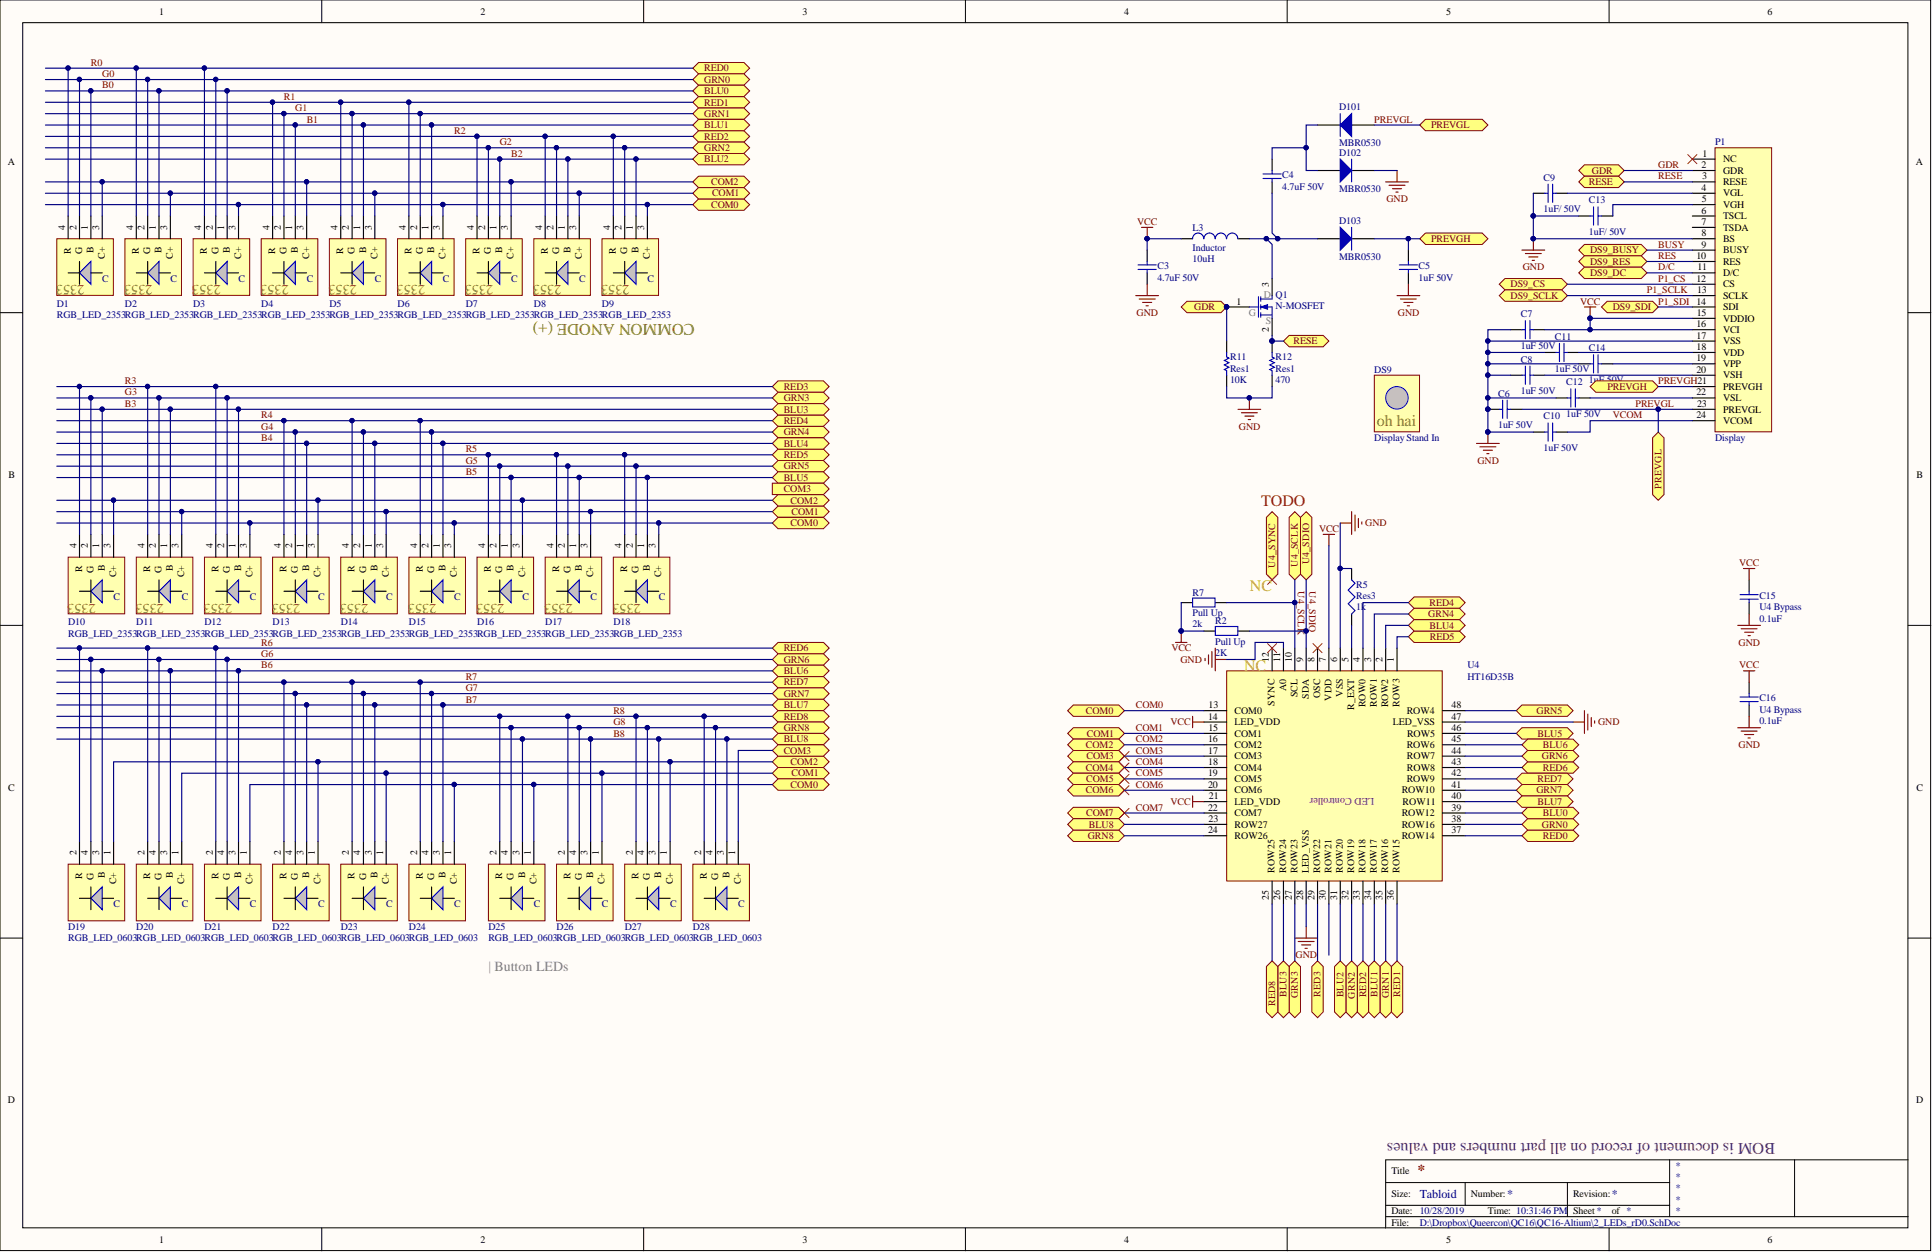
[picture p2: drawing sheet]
<svg xmlns="http://www.w3.org/2000/svg" width="431mm" height="279mm" viewBox="0 0 431 279" stroke-linecap="round" stroke-linejoin="round" font-family="sans-serif">
<defs><g id="words">
<text font-size="3.7" fill="#808000" x="155.1" y="72.4" transform="rotate(-180 155.1 72.4)">COMMON ANODE (+)</text>
<text font-size="3.7" fill="#800080" x="396.4" y="255.1" transform="rotate(-180 396.4 255.1)">BOM is document of record on all part numbers and values</text>
<text font-size="3.6" fill="#808000" x="307.5" y="95.1">oh hai</text>
<text font-size="3.6" fill="#f00" x="281.6" y="112.9">TODO</text>
<g font-size="3.6" fill="#bfbf00">
<text x="279.1" y="131.9">NC</text>
<text x="277.8" y="149.7">NC</text>
</g>
<text font-size="3.4" fill="#800000" x="316.5" y="262.1">*</text>
<g font-size="3.2" fill="#808000">
<text x="18.8" y="63.6" transform="rotate(-180 18.8 63.6)">2353</text>
<text x="34.1" y="63.6" transform="rotate(-180 34.1 63.6)">2353</text>
<text x="49.3" y="63.6" transform="rotate(-180 49.3 63.6)">2353</text>
<text x="64.5" y="63.6" transform="rotate(-180 64.5 63.6)">2353</text>
<text x="79.7" y="63.6" transform="rotate(-180 79.7 63.6)">2353</text>
<text x="94.9" y="63.6" transform="rotate(-180 94.9 63.6)">2353</text>
<text x="110.2" y="63.6" transform="rotate(-180 110.2 63.6)">2353</text>
<text x="125.4" y="63.6" transform="rotate(-180 125.4 63.6)">2353</text>
<text x="140.6" y="63.6" transform="rotate(-180 140.6 63.6)">2353</text>
<text x="21.4" y="134.7" transform="rotate(-180 21.4 134.7)">2353</text>
<text x="36.6" y="134.7" transform="rotate(-180 36.6 134.7)">2353</text>
<text x="51.8" y="134.7" transform="rotate(-180 51.8 134.7)">2353</text>
<text x="67" y="134.7" transform="rotate(-180 67 134.7)">2353</text>
<text x="82.3" y="134.7" transform="rotate(-180 82.3 134.7)">2353</text>
<text x="97.5" y="134.7" transform="rotate(-180 97.5 134.7)">2353</text>
<text x="112.7" y="134.7" transform="rotate(-180 112.7 134.7)">2353</text>
<text x="127.9" y="134.7" transform="rotate(-180 127.9 134.7)">2353</text>
<text x="143.1" y="134.7" transform="rotate(-180 143.1 134.7)">2353</text>
</g>
<text font-size="3.1" fill="#808080" x="109.1" y="216.7">| Button LEDs</text>
<g font-size="2.7" fill="#000080">
<text x="317.1" y="267.4">Tabloid</text>
<text x="336.6" y="267.4">*</text>
<text x="359.9" y="267.4">*</text>
</g>
<text font-size="2.3" fill="#800080" x="306.9" y="178.1" transform="rotate(-180 306.9 178.1)">LED Controller</text>
<g font-size="2.2">
<text x="35.5" y="3.2">1</text>
<text x="107.3" y="3.2">2</text>
<text x="179.2" y="3.2">3</text>
<text x="251" y="3.2">4</text>
<text x="322.9" y="3.2">5</text>
<text x="394.7" y="3.2">6</text>
<text x="380.2" y="35">1</text>
<text x="1.8" y="36.9">A</text>
<text x="380" y="37.5">2</text>
<text x="380.1" y="40">3</text>
<text x="384.8" y="36.2">NC</text>
<text x="384.8" y="38.8">GDR</text>
<text x="384.8" y="41.3">RESE</text>
<text x="427.9" y="36.9">A</text>
<text x="380" y="42.6">4</text>
<text x="380" y="47.7">6</text>
<text x="380" y="45.1">5</text>
<text x="384.8" y="43.8">VGL</text>
<text x="384.8" y="46.4">VGH</text>
<text x="14.5" y="51.2" transform="rotate(-90 14.5 51.2)">4</text>
<text x="17.1" y="51.2" transform="rotate(-90 17.1 51.2)">2</text>
<text x="19.6" y="51.2" transform="rotate(-90 19.6 51.2)">1</text>
<text x="22.1" y="51.2" transform="rotate(-90 22.1 51.2)">3</text>
<text x="29.7" y="51.2" transform="rotate(-90 29.7 51.2)">4</text>
<text x="32.3" y="51.2" transform="rotate(-90 32.3 51.2)">2</text>
<text x="34.8" y="51.2" transform="rotate(-90 34.8 51.2)">1</text>
<text x="37.3" y="51.2" transform="rotate(-90 37.3 51.2)">3</text>
<text x="45" y="51.2" transform="rotate(-90 45 51.2)">4</text>
<text x="47.5" y="51.2" transform="rotate(-90 47.5 51.2)">2</text>
<text x="50" y="51.2" transform="rotate(-90 50 51.2)">1</text>
<text x="52.6" y="51.2" transform="rotate(-90 52.6 51.2)">3</text>
<text x="60.2" y="51.2" transform="rotate(-90 60.2 51.2)">4</text>
<text x="62.7" y="51.2" transform="rotate(-90 62.7 51.2)">2</text>
<text x="65.2" y="51.2" transform="rotate(-90 65.2 51.2)">1</text>
<text x="67.8" y="51.2" transform="rotate(-90 67.8 51.2)">3</text>
<text x="75.4" y="51.2" transform="rotate(-90 75.4 51.2)">4</text>
<text x="77.9" y="51.2" transform="rotate(-90 77.9 51.2)">2</text>
<text x="80.5" y="51.2" transform="rotate(-90 80.5 51.2)">1</text>
<text x="83" y="51.2" transform="rotate(-90 83 51.2)">3</text>
<text x="90.6" y="51.2" transform="rotate(-90 90.6 51.2)">4</text>
<text x="93.1" y="51.2" transform="rotate(-90 93.1 51.2)">2</text>
<text x="95.7" y="51.2" transform="rotate(-90 95.7 51.2)">1</text>
<text x="98.2" y="51.2" transform="rotate(-90 98.2 51.2)">3</text>
<text x="105.8" y="51.2" transform="rotate(-90 105.8 51.2)">4</text>
<text x="108.4" y="51.2" transform="rotate(-90 108.4 51.2)">2</text>
<text x="110.9" y="51.2" transform="rotate(-90 110.9 51.2)">1</text>
<text x="113.4" y="51.2" transform="rotate(-90 113.4 51.2)">3</text>
<text x="121" y="51.2" transform="rotate(-90 121 51.2)">4</text>
<text x="123.6" y="51.2" transform="rotate(-90 123.6 51.2)">2</text>
<text x="126.1" y="51.2" transform="rotate(-90 126.1 51.2)">1</text>
<text x="128.7" y="51.2" transform="rotate(-90 128.7 51.2)">3</text>
<text x="136.3" y="51.2" transform="rotate(-90 136.3 51.2)">4</text>
<text x="138.8" y="51.2" transform="rotate(-90 138.8 51.2)">2</text>
<text x="141.3" y="51.2" transform="rotate(-90 141.3 51.2)">1</text>
<text x="143.9" y="51.2" transform="rotate(-90 143.9 51.2)">3</text>
<text x="380" y="50.2">7</text>
<text x="380" y="52.7">8</text>
<text x="384.8" y="48.9">TSCL</text>
<text x="384.8" y="51.5">TSDA</text>
<text x="15.8" y="56.6" transform="rotate(-90 15.8 56.6)">R</text>
<text x="18.3" y="56.7" transform="rotate(-90 18.3 56.7)">G</text>
<text x="20.9" y="56.5" transform="rotate(-90 20.9 56.5)">B</text>
<text x="23.4" y="57.8" transform="rotate(-90 23.4 57.8)">C+</text>
<text x="31" y="56.6" transform="rotate(-90 31 56.6)">R</text>
<text x="33.5" y="56.7" transform="rotate(-90 33.5 56.7)">G</text>
<text x="36.1" y="56.5" transform="rotate(-90 36.1 56.5)">B</text>
<text x="38.6" y="57.8" transform="rotate(-90 38.6 57.8)">C+</text>
<text x="46.2" y="56.6" transform="rotate(-90 46.2 56.6)">R</text>
<text x="48.8" y="56.7" transform="rotate(-90 48.8 56.7)">G</text>
<text x="51.3" y="56.5" transform="rotate(-90 51.3 56.5)">B</text>
<text x="53.8" y="57.8" transform="rotate(-90 53.8 57.8)">C+</text>
<text x="61.4" y="56.6" transform="rotate(-90 61.4 56.6)">R</text>
<text x="64" y="56.7" transform="rotate(-90 64 56.7)">G</text>
<text x="66.5" y="56.5" transform="rotate(-90 66.5 56.5)">B</text>
<text x="69.1" y="57.8" transform="rotate(-90 69.1 57.8)">C+</text>
<text x="76.7" y="56.6" transform="rotate(-90 76.7 56.6)">R</text>
<text x="79.2" y="56.7" transform="rotate(-90 79.2 56.7)">G</text>
<text x="81.7" y="56.5" transform="rotate(-90 81.7 56.5)">B</text>
<text x="84.3" y="57.8" transform="rotate(-90 84.3 57.8)">C+</text>
<text x="91.9" y="56.6" transform="rotate(-90 91.9 56.6)">R</text>
<text x="94.4" y="56.7" transform="rotate(-90 94.4 56.7)">G</text>
<text x="97" y="56.5" transform="rotate(-90 97 56.5)">B</text>
<text x="99.5" y="57.8" transform="rotate(-90 99.5 57.8)">C+</text>
<text x="107.1" y="56.6" transform="rotate(-90 107.1 56.6)">R</text>
<text x="109.6" y="56.7" transform="rotate(-90 109.6 56.7)">G</text>
<text x="112.2" y="56.5" transform="rotate(-90 112.2 56.5)">B</text>
<text x="114.7" y="57.8" transform="rotate(-90 114.7 57.8)">C+</text>
<text x="122.3" y="56.6" transform="rotate(-90 122.3 56.6)">R</text>
<text x="124.9" y="56.7" transform="rotate(-90 124.9 56.7)">G</text>
<text x="127.4" y="56.5" transform="rotate(-90 127.4 56.5)">B</text>
<text x="129.9" y="57.8" transform="rotate(-90 129.9 57.8)">C+</text>
<text x="137.5" y="56.6" transform="rotate(-90 137.5 56.6)">R</text>
<text x="140.1" y="56.7" transform="rotate(-90 140.1 56.7)">G</text>
<text x="142.6" y="56.5" transform="rotate(-90 142.6 56.5)">B</text>
<text x="145.1" y="57.8" transform="rotate(-90 145.1 57.8)">C+</text>
<text x="378.8" y="57.8">10</text>
<text x="380" y="55.3">9</text>
<text x="384.8" y="54">BS</text>
<text x="384.8" y="56.5">BUSY</text>
<text x="384.8" y="59.1">RES</text>
<text x="283.4" y="63.9" transform="rotate(-90 283.4 63.9)">3</text>
<text x="378.8" y="62.9">12</text>
<text x="379" y="65.4">13</text>
<text x="379" y="60.3">11</text>
<text x="384.8" y="61.6">D/C</text>
<text x="384.8" y="64.2">CS</text>
<text x="276.2" y="68">1</text>
<text x="378.9" y="70.5">15</text>
<text x="384.8" y="66.7">SCLK</text>
<text x="384.8" y="69.2">SDI</text>
<text x="384.8" y="71.8">VDDIO</text>
<text x="283.4" y="74.1" transform="rotate(-90 283.4 74.1)">2</text>
<text x="378.8" y="73">16</text>
<text x="378.9" y="75.6">17</text>
<text x="384.8" y="74.3">VCI</text>
<text x="384.8" y="76.8">VSS</text>
<text x="378.8" y="80.6">19</text>
<text x="378.8" y="83.2">20</text>
<text x="378.9" y="78.1">18</text>
<text x="384.8" y="79.4">VDD</text>
<text x="384.8" y="81.9">VPP</text>
<text x="378.8" y="88.3">22</text>
<text x="384.8" y="84.5">VSH</text>
<text x="384.8" y="87">PREVGH</text>
<text x="384.8" y="89.5">VSL</text>
<text x="378.8" y="93.3">24</text>
<text x="379" y="90.8">23</text>
<text x="384.8" y="92.1">PREVGL</text>
<text x="384.8" y="94.6">VCOM</text>
<text x="1.9" y="106.7">B</text>
<text x="428" y="106.7">B</text>
<text x="17.1" y="122.3" transform="rotate(-90 17.1 122.3)">4</text>
<text x="19.6" y="122.3" transform="rotate(-90 19.6 122.3)">2</text>
<text x="22.1" y="122.3" transform="rotate(-90 22.1 122.3)">1</text>
<text x="24.7" y="122.3" transform="rotate(-90 24.7 122.3)">3</text>
<text x="32.3" y="122.3" transform="rotate(-90 32.3 122.3)">4</text>
<text x="34.8" y="122.3" transform="rotate(-90 34.8 122.3)">2</text>
<text x="37.3" y="122.3" transform="rotate(-90 37.3 122.3)">1</text>
<text x="39.9" y="122.3" transform="rotate(-90 39.9 122.3)">3</text>
<text x="47.5" y="122.3" transform="rotate(-90 47.5 122.3)">4</text>
<text x="50" y="122.3" transform="rotate(-90 50 122.3)">2</text>
<text x="52.6" y="122.3" transform="rotate(-90 52.6 122.3)">1</text>
<text x="55.1" y="122.3" transform="rotate(-90 55.1 122.3)">3</text>
<text x="62.7" y="122.3" transform="rotate(-90 62.7 122.3)">4</text>
<text x="65.2" y="122.3" transform="rotate(-90 65.2 122.3)">2</text>
<text x="67.8" y="122.3" transform="rotate(-90 67.8 122.3)">1</text>
<text x="70.3" y="122.3" transform="rotate(-90 70.3 122.3)">3</text>
<text x="77.9" y="122.3" transform="rotate(-90 77.9 122.3)">4</text>
<text x="80.5" y="122.3" transform="rotate(-90 80.5 122.3)">2</text>
<text x="83" y="122.3" transform="rotate(-90 83 122.3)">1</text>
<text x="85.5" y="122.3" transform="rotate(-90 85.5 122.3)">3</text>
<text x="93.1" y="122.3" transform="rotate(-90 93.1 122.3)">4</text>
<text x="95.7" y="122.3" transform="rotate(-90 95.7 122.3)">2</text>
<text x="98.2" y="122.3" transform="rotate(-90 98.2 122.3)">1</text>
<text x="100.8" y="122.3" transform="rotate(-90 100.8 122.3)">3</text>
<text x="108.4" y="122.3" transform="rotate(-90 108.4 122.3)">4</text>
<text x="110.9" y="122.3" transform="rotate(-90 110.9 122.3)">2</text>
<text x="113.4" y="122.3" transform="rotate(-90 113.4 122.3)">1</text>
<text x="116" y="122.3" transform="rotate(-90 116 122.3)">3</text>
<text x="123.6" y="122.3" transform="rotate(-90 123.6 122.3)">4</text>
<text x="126.1" y="122.3" transform="rotate(-90 126.1 122.3)">2</text>
<text x="128.7" y="122.3" transform="rotate(-90 128.7 122.3)">1</text>
<text x="131.2" y="122.3" transform="rotate(-90 131.2 122.3)">3</text>
<text x="138.8" y="122.3" transform="rotate(-90 138.8 122.3)">4</text>
<text x="141.3" y="122.3" transform="rotate(-90 141.3 122.3)">2</text>
<text x="143.9" y="122.3" transform="rotate(-90 143.9 122.3)">1</text>
<text x="146.4" y="122.3" transform="rotate(-90 146.4 122.3)">3</text>
<text x="18.3" y="127.7" transform="rotate(-90 18.3 127.7)">R</text>
<text x="20.9" y="127.8" transform="rotate(-90 20.9 127.8)">G</text>
<text x="23.4" y="127.5" transform="rotate(-90 23.4 127.5)">B</text>
<text x="25.9" y="128.9" transform="rotate(-90 25.9 128.9)">C+</text>
<text x="33.5" y="127.7" transform="rotate(-90 33.5 127.7)">R</text>
<text x="36.1" y="127.8" transform="rotate(-90 36.1 127.8)">G</text>
<text x="38.6" y="127.5" transform="rotate(-90 38.6 127.5)">B</text>
<text x="41.2" y="128.9" transform="rotate(-90 41.2 128.9)">C+</text>
<text x="48.8" y="127.7" transform="rotate(-90 48.8 127.7)">R</text>
<text x="51.3" y="127.8" transform="rotate(-90 51.3 127.8)">G</text>
<text x="53.8" y="127.5" transform="rotate(-90 53.8 127.5)">B</text>
<text x="56.4" y="128.9" transform="rotate(-90 56.4 128.9)">C+</text>
<text x="64" y="127.7" transform="rotate(-90 64 127.7)">R</text>
<text x="66.5" y="127.8" transform="rotate(-90 66.5 127.8)">G</text>
<text x="69.1" y="127.5" transform="rotate(-90 69.1 127.5)">B</text>
<text x="71.6" y="128.9" transform="rotate(-90 71.6 128.9)">C+</text>
<text x="79.2" y="127.7" transform="rotate(-90 79.2 127.7)">R</text>
<text x="81.7" y="127.8" transform="rotate(-90 81.7 127.8)">G</text>
<text x="84.3" y="127.5" transform="rotate(-90 84.3 127.5)">B</text>
<text x="86.8" y="128.9" transform="rotate(-90 86.8 128.9)">C+</text>
<text x="94.4" y="127.7" transform="rotate(-90 94.4 127.7)">R</text>
<text x="97" y="127.8" transform="rotate(-90 97 127.8)">G</text>
<text x="99.5" y="127.5" transform="rotate(-90 99.5 127.5)">B</text>
<text x="102" y="128.9" transform="rotate(-90 102 128.9)">C+</text>
<text x="109.6" y="127.7" transform="rotate(-90 109.6 127.7)">R</text>
<text x="112.2" y="127.8" transform="rotate(-90 112.2 127.8)">G</text>
<text x="114.7" y="127.5" transform="rotate(-90 114.7 127.5)">B</text>
<text x="117.2" y="128.9" transform="rotate(-90 117.2 128.9)">C+</text>
<text x="124.9" y="127.7" transform="rotate(-90 124.9 127.7)">R</text>
<text x="127.4" y="127.8" transform="rotate(-90 127.4 127.8)">G</text>
<text x="129.9" y="127.5" transform="rotate(-90 129.9 127.5)">B</text>
<text x="132.5" y="128.9" transform="rotate(-90 132.5 128.9)">C+</text>
<text x="140.1" y="127.7" transform="rotate(-90 140.1 127.7)">R</text>
<text x="142.6" y="127.8" transform="rotate(-90 142.6 127.8)">G</text>
<text x="145.1" y="127.5" transform="rotate(-90 145.1 127.5)">B</text>
<text x="147.7" y="128.9" transform="rotate(-90 147.7 128.9)">C+</text>
<text x="283.4" y="147.7" transform="rotate(-90 283.4 147.7)">12</text>
<text x="285.9" y="147.7" transform="rotate(-90 285.9 147.7)">11</text>
<text x="288.5" y="147.7" transform="rotate(-90 288.5 147.7)">10</text>
<text x="291" y="147.7" transform="rotate(-90 291 147.7)">9</text>
<text x="293.5" y="147.7" transform="rotate(-90 293.5 147.7)">8</text>
<text x="296.1" y="147.7" transform="rotate(-90 296.1 147.7)">7</text>
<text x="298.6" y="147.7" transform="rotate(-90 298.6 147.7)">6</text>
<text x="301.1" y="147.7" transform="rotate(-90 301.1 147.7)">5</text>
<text x="303.7" y="147.7" transform="rotate(-90 303.7 147.7)">4</text>
<text x="306.2" y="147.7" transform="rotate(-90 306.2 147.7)">3</text>
<text x="308.7" y="147.7" transform="rotate(-90 308.7 147.7)">2</text>
<text x="311.3" y="147.7" transform="rotate(-90 311.3 147.7)">1</text>
<text x="287.2" y="154.2" transform="rotate(-90 287.2 154.2)">A0</text>
<text x="289.7" y="155.6" transform="rotate(-90 289.7 155.6)">SCL</text>
<text x="294.8" y="155.9" transform="rotate(-90 294.8 155.9)">OSC</text>
<text x="299.9" y="155.5" transform="rotate(-90 299.9 155.5)">VSS</text>
<text x="269.8" y="160.6">14</text>
<text x="269.9" y="158">13</text>
<text x="275.7" y="159.3">COM0</text>
<text x="275.7" y="161.9">LED_VDD</text>
<text x="284.6" y="157.5" transform="rotate(-90 284.6 157.5)">SYNC</text>
<text x="292.3" y="156" transform="rotate(-90 292.3 156)">SDA</text>
<text x="297.3" y="156.4" transform="rotate(-90 297.3 156.4)">VDD</text>
<text x="302.4" y="158.5" transform="rotate(-90 302.4 158.5)">R_EXT</text>
<text x="304.9" y="157.9" transform="rotate(-90 304.9 157.9)">ROW0</text>
<text x="307.5" y="157.8" transform="rotate(-90 307.5 157.8)">ROW1</text>
<text x="310" y="157.9" transform="rotate(-90 310 157.9)">ROW2</text>
<text x="311" y="161.9">LED_VSS</text>
<text x="312.5" y="157.8" transform="rotate(-90 312.5 157.8)">ROW3</text>
<text x="314.1" y="159.3">ROW4</text>
<text x="324.2" y="160.6">47</text>
<text x="324.2" y="158">48</text>
<text x="269.8" y="165.7">16</text>
<text x="269.9" y="163.1">15</text>
<text x="275.7" y="164.4">COM1</text>
<text x="275.7" y="166.9">COM2</text>
<text x="314.1" y="166.9">ROW6</text>
<text x="314.2" y="164.4">ROW5</text>
<text x="324.2" y="165.7">45</text>
<text x="324.2" y="163.1">46</text>
<text x="269.8" y="173.3">19</text>
<text x="269.8" y="168.2">17</text>
<text x="269.8" y="170.7">18</text>
<text x="275.7" y="169.5">COM3</text>
<text x="275.7" y="172">COM4</text>
<text x="314.2" y="172">ROW8</text>
<text x="314.2" y="169.5">ROW7</text>
<text x="324.2" y="173.3">42</text>
<text x="324.2" y="170.7">43</text>
<text x="324.2" y="168.2">44</text>
<text x="1.9" y="176.4">C</text>
<text x="269.8" y="175.8">20</text>
<text x="270" y="178.3">21</text>
<text x="275.7" y="174.5">COM5</text>
<text x="275.7" y="177.1">COM6</text>
<text x="275.7" y="179.6">LED_VDD</text>
<text x="313" y="177.1">ROW10</text>
<text x="313.2" y="179.6">ROW11</text>
<text x="314.1" y="174.5">ROW9</text>
<text x="324.2" y="178.3">40</text>
<text x="324.2" y="175.8">41</text>
<text x="428" y="176.4">C</text>
<text x="269.8" y="180.9">22</text>
<text x="269.8" y="186">24</text>
<text x="269.9" y="183.4">23</text>
<text x="275.7" y="182.2">COM7</text>
<text x="275.7" y="184.7">ROW27</text>
<text x="313" y="184.7">ROW16</text>
<text x="313" y="182.2">ROW12</text>
<text x="324.2" y="186">37</text>
<text x="324.2" y="183.4">38</text>
<text x="324.2" y="180.9">39</text>
<text x="17.1" y="190.8" transform="rotate(-90 17.1 190.8)">2</text>
<text x="19.6" y="190.8" transform="rotate(-90 19.6 190.8)">4</text>
<text x="22.1" y="190.8" transform="rotate(-90 22.1 190.8)">3</text>
<text x="24.7" y="190.8" transform="rotate(-90 24.7 190.8)">1</text>
<text x="32.3" y="190.8" transform="rotate(-90 32.3 190.8)">2</text>
<text x="34.8" y="190.8" transform="rotate(-90 34.8 190.8)">4</text>
<text x="37.3" y="190.8" transform="rotate(-90 37.3 190.8)">3</text>
<text x="39.9" y="190.8" transform="rotate(-90 39.9 190.8)">1</text>
<text x="47.5" y="190.8" transform="rotate(-90 47.5 190.8)">2</text>
<text x="50" y="190.8" transform="rotate(-90 50 190.8)">4</text>
<text x="52.6" y="190.8" transform="rotate(-90 52.6 190.8)">3</text>
<text x="55.1" y="190.8" transform="rotate(-90 55.1 190.8)">1</text>
<text x="62.7" y="190.8" transform="rotate(-90 62.7 190.8)">2</text>
<text x="65.2" y="190.8" transform="rotate(-90 65.2 190.8)">4</text>
<text x="67.8" y="190.8" transform="rotate(-90 67.8 190.8)">3</text>
<text x="70.3" y="190.8" transform="rotate(-90 70.3 190.8)">1</text>
<text x="77.9" y="190.8" transform="rotate(-90 77.9 190.8)">2</text>
<text x="80.5" y="190.8" transform="rotate(-90 80.5 190.8)">4</text>
<text x="83" y="190.8" transform="rotate(-90 83 190.8)">3</text>
<text x="85.5" y="190.8" transform="rotate(-90 85.5 190.8)">1</text>
<text x="93.1" y="190.8" transform="rotate(-90 93.1 190.8)">2</text>
<text x="95.7" y="190.8" transform="rotate(-90 95.7 190.8)">4</text>
<text x="98.2" y="190.8" transform="rotate(-90 98.2 190.8)">3</text>
<text x="100.8" y="190.8" transform="rotate(-90 100.8 190.8)">1</text>
<text x="110.9" y="190.8" transform="rotate(-90 110.9 190.8)">2</text>
<text x="113.4" y="190.8" transform="rotate(-90 113.4 190.8)">4</text>
<text x="116" y="190.8" transform="rotate(-90 116 190.8)">3</text>
<text x="118.5" y="190.8" transform="rotate(-90 118.5 190.8)">1</text>
<text x="126.1" y="190.8" transform="rotate(-90 126.1 190.8)">2</text>
<text x="128.7" y="190.8" transform="rotate(-90 128.7 190.8)">4</text>
<text x="131.2" y="190.8" transform="rotate(-90 131.2 190.8)">3</text>
<text x="133.7" y="190.8" transform="rotate(-90 133.7 190.8)">1</text>
<text x="141.3" y="190.8" transform="rotate(-90 141.3 190.8)">2</text>
<text x="143.9" y="190.8" transform="rotate(-90 143.9 190.8)">4</text>
<text x="146.4" y="190.8" transform="rotate(-90 146.4 190.8)">3</text>
<text x="148.9" y="190.8" transform="rotate(-90 148.9 190.8)">1</text>
<text x="156.6" y="190.8" transform="rotate(-90 156.6 190.8)">2</text>
<text x="159.1" y="190.8" transform="rotate(-90 159.1 190.8)">4</text>
<text x="161.6" y="190.8" transform="rotate(-90 161.6 190.8)">3</text>
<text x="164.2" y="190.8" transform="rotate(-90 164.2 190.8)">1</text>
<text x="275.7" y="187.2">ROW26</text>
<text x="313" y="187.2">ROW14</text>
<text x="18.3" y="196.2" transform="rotate(-90 18.3 196.2)">R</text>
<text x="20.9" y="196.3" transform="rotate(-90 20.9 196.3)">G</text>
<text x="23.4" y="196" transform="rotate(-90 23.4 196)">B</text>
<text x="25.9" y="197.4" transform="rotate(-90 25.9 197.4)">C+</text>
<text x="33.5" y="196.2" transform="rotate(-90 33.5 196.2)">R</text>
<text x="36.1" y="196.3" transform="rotate(-90 36.1 196.3)">G</text>
<text x="38.6" y="196" transform="rotate(-90 38.6 196)">B</text>
<text x="41.2" y="197.4" transform="rotate(-90 41.2 197.4)">C+</text>
<text x="48.8" y="196.2" transform="rotate(-90 48.8 196.2)">R</text>
<text x="51.3" y="196.3" transform="rotate(-90 51.3 196.3)">G</text>
<text x="53.8" y="196" transform="rotate(-90 53.8 196)">B</text>
<text x="56.4" y="197.4" transform="rotate(-90 56.4 197.4)">C+</text>
<text x="64" y="196.2" transform="rotate(-90 64 196.2)">R</text>
<text x="66.5" y="196.3" transform="rotate(-90 66.5 196.3)">G</text>
<text x="69.1" y="196" transform="rotate(-90 69.1 196)">B</text>
<text x="71.6" y="197.4" transform="rotate(-90 71.6 197.4)">C+</text>
<text x="79.2" y="196.2" transform="rotate(-90 79.2 196.2)">R</text>
<text x="81.7" y="196.3" transform="rotate(-90 81.7 196.3)">G</text>
<text x="84.3" y="196" transform="rotate(-90 84.3 196)">B</text>
<text x="86.8" y="197.4" transform="rotate(-90 86.8 197.4)">C+</text>
<text x="94.4" y="196.2" transform="rotate(-90 94.4 196.2)">R</text>
<text x="97" y="196.3" transform="rotate(-90 97 196.3)">G</text>
<text x="99.5" y="196" transform="rotate(-90 99.5 196)">B</text>
<text x="102" y="197.4" transform="rotate(-90 102 197.4)">C+</text>
<text x="112.2" y="196.2" transform="rotate(-90 112.2 196.2)">R</text>
<text x="114.7" y="196.3" transform="rotate(-90 114.7 196.3)">G</text>
<text x="117.2" y="196" transform="rotate(-90 117.2 196)">B</text>
<text x="119.8" y="197.4" transform="rotate(-90 119.8 197.4)">C+</text>
<text x="127.4" y="196.2" transform="rotate(-90 127.4 196.2)">R</text>
<text x="129.9" y="196.3" transform="rotate(-90 129.9 196.3)">G</text>
<text x="132.5" y="196" transform="rotate(-90 132.5 196)">B</text>
<text x="135" y="197.4" transform="rotate(-90 135 197.4)">C+</text>
<text x="142.6" y="196.2" transform="rotate(-90 142.6 196.2)">R</text>
<text x="145.1" y="196.3" transform="rotate(-90 145.1 196.3)">G</text>
<text x="147.7" y="196" transform="rotate(-90 147.7 196)">B</text>
<text x="150.2" y="197.4" transform="rotate(-90 150.2 197.4)">C+</text>
<text x="157.8" y="196.2" transform="rotate(-90 157.8 196.2)">R</text>
<text x="160.4" y="196.3" transform="rotate(-90 160.4 196.3)">G</text>
<text x="162.9" y="196" transform="rotate(-90 162.9 196)">B</text>
<text x="165.4" y="197.4" transform="rotate(-90 165.4 197.4)">C+</text>
<text x="284.6" y="194.9" transform="rotate(-90 284.6 194.9)">ROW25</text>
<text x="287.2" y="194.9" transform="rotate(-90 287.2 194.9)">ROW24</text>
<text x="289.7" y="194.9" transform="rotate(-90 289.7 194.9)">ROW23</text>
<text x="292.3" y="194.9" transform="rotate(-90 292.3 194.9)">LED_VSS</text>
<text x="294.8" y="194.9" transform="rotate(-90 294.8 194.9)">ROW22</text>
<text x="297.3" y="194.9" transform="rotate(-90 297.3 194.9)">ROW21</text>
<text x="299.9" y="194.9" transform="rotate(-90 299.9 194.9)">ROW20</text>
<text x="302.4" y="194.9" transform="rotate(-90 302.4 194.9)">ROW19</text>
<text x="304.9" y="194.9" transform="rotate(-90 304.9 194.9)">ROW18</text>
<text x="307.5" y="194.9" transform="rotate(-90 307.5 194.9)">ROW17</text>
<text x="310" y="194.9" transform="rotate(-90 310 194.9)">ROW16</text>
<text x="312.5" y="194.9" transform="rotate(-90 312.5 194.9)">ROW15</text>
<text x="283.4" y="200.8" transform="rotate(-90 283.4 200.8)">25</text>
<text x="285.9" y="200.9" transform="rotate(-90 285.9 200.9)">26</text>
<text x="288.5" y="200.9" transform="rotate(-90 288.5 200.9)">27</text>
<text x="291" y="200.8" transform="rotate(-90 291 200.8)">28</text>
<text x="293.5" y="200.9" transform="rotate(-90 293.5 200.9)">29</text>
<text x="296.1" y="200.9" transform="rotate(-90 296.1 200.9)">30</text>
<text x="298.6" y="200.8" transform="rotate(-90 298.6 200.8)">31</text>
<text x="301.1" y="200.9" transform="rotate(-90 301.1 200.9)">32</text>
<text x="303.7" y="200.8" transform="rotate(-90 303.7 200.8)">33</text>
<text x="306.2" y="200.9" transform="rotate(-90 306.2 200.9)">34</text>
<text x="308.7" y="200.8" transform="rotate(-90 308.7 200.8)">35</text>
<text x="311.3" y="200.9" transform="rotate(-90 311.3 200.9)">36</text>
<text x="1.8" y="246.2">D</text>
<text x="427.9" y="246.2">D</text>
<text x="310.7" y="262.1">Title</text>
<text x="310.7" y="267.2">Size:</text>
<text x="328.5" y="267.2">Number:</text>
<text x="351.3" y="267.2">Revision:</text>
<text x="310.7" y="271">Date:</text>
<text x="310.7" y="273.5">File:</text>
<text x="332.3" y="271">Time: 10:31:46 PM</text>
<text x="351.3" y="271">Sheet *</text>
<text x="359.9" y="271">of *</text>
<text x="35.5" y="277.3">1</text>
<text x="107.3" y="277.3">2</text>
<text x="179.2" y="277.3">3</text>
<text x="251" y="277.3">4</text>
<text x="322.9" y="277.3">5</text>
<text x="394.7" y="277.3">6</text>
</g>
<g font-size="2.2" fill="#800000">
<text x="20.3" y="14.7">R0</text>
<text x="22.8" y="17.2">G0</text>
<text x="157.3" y="15.9">RED0</text>
<text x="22.8" y="19.7">B0</text>
<text x="63.4" y="22.3">R1</text>
<text x="157.3" y="23.5">RED1</text>
<text x="157.3" y="18.5">GRN0</text>
<text x="157.3" y="21">BLU0</text>
<text x="65.9" y="24.8">G1</text>
<text x="68.5" y="27.4">B1</text>
<text x="101.5" y="29.9">R2</text>
<text x="157.3" y="26.1">GRN1</text>
<text x="157.3" y="28.6">BLU1</text>
<text x="306.9" y="27.4">PREVGL</text>
<text x="319.6" y="28.6">PREVGL</text>
<text x="111.6" y="32.4">G2</text>
<text x="114.1" y="35">B2</text>
<text x="157.3" y="31.2">RED2</text>
<text x="157.3" y="33.7">GRN2</text>
<text x="157.3" y="36.2">BLU2</text>
<text x="158.8" y="41.3">COM2</text>
<text x="354.8" y="41.3">RESE</text>
<text x="355.5" y="38.8">GDR</text>
<text x="370.3" y="37.5">GDR</text>
<text x="370.3" y="40">RESE</text>
<text x="158.8" y="46.4">COM0</text>
<text x="159" y="43.8">COM1</text>
<text x="309.6" y="45.1">GND</text>
<text x="254" y="50.2">VCC</text>
<text x="319.6" y="54">PREVGH</text>
<text x="355.1" y="56.5">DS9_BUSY</text>
<text x="355.1" y="59.1">DS9_RES</text>
<text x="370.3" y="55.3">BUSY</text>
<text x="370.3" y="57.8">RES</text>
<text x="337.3" y="64.2">DS9_CS</text>
<text x="340.1" y="60.3">GND</text>
<text x="355.1" y="61.6">DS9_DC</text>
<text x="367.8" y="65.4">P1_SCLK</text>
<text x="370.3" y="60.3">D/C</text>
<text x="370.3" y="62.9">P1_CS</text>
<text x="253.8" y="70.5">GND</text>
<text x="266.7" y="69.2">GDR</text>
<text x="312.2" y="70.5">GND</text>
<text x="337.3" y="66.7">DS9_SCLK</text>
<text x="352.9" y="68">VCC</text>
<text x="360.2" y="69.2">DS9_SDI</text>
<text x="370.3" y="68">P1_SDI 14</text>
<text x="288.8" y="76.8">RESE</text>
<text x="27.9" y="85.7">R3</text>
<text x="27.9" y="88.3">G3</text>
<text x="175" y="87">RED3</text>
<text x="175" y="89.5">GRN3</text>
<text x="359" y="87">PREVGH</text>
<text x="370.3" y="85.7">PREVGH21</text>
<text x="27.9" y="90.8">B3</text>
<text x="58.3" y="93.3">R4</text>
<text x="58.3" y="95.9">G4</text>
<text x="175" y="94.6">RED4</text>
<text x="175" y="92.1">BLU3</text>
<text x="276.6" y="95.9">GND</text>
<text x="360.2" y="93.3">VCOM</text>
<text x="365.2" y="90.8">PREVGL</text>
<text x="58.3" y="98.4">B4</text>
<text x="104" y="100.9">R5</text>
<text x="175" y="97.1">GRN4</text>
<text x="175" y="99.7">BLU4</text>
<text x="104" y="106">B5</text>
<text x="104" y="103.5">G5</text>
<text x="175" y="102.2">RED5</text>
<text x="175" y="104.8">GRN5</text>
<text x="175" y="107.3">BLU5</text>
<text x="329.9" y="103.5">GND</text>
<text x="175" y="109.8">COM3</text>
<text x="176.6" y="112.4">COM2</text>
<text x="371" y="109.1" transform="rotate(-90 371 109.1)">PREVGL</text>
<text x="176.6" y="117.4">COM0</text>
<text x="176.8" y="114.9">COM1</text>
<text x="294.6" y="118.7">VCC</text>
<text x="304.9" y="117.4">GND</text>
<text x="292.4" y="125.9" transform="rotate(-90 292.4 125.9)">U4_SDIO</text>
<text x="284.8" y="126.7" transform="rotate(-90 284.8 126.7)">U4_SYNC</text>
<text x="289.8" y="126.5" transform="rotate(-90 289.8 126.5)">U4_SCLK</text>
<text x="289.9" y="131.9" transform="rotate(90 289.9 131.9)">U4_SCLK</text>
<text x="292.4" y="131.9" transform="rotate(90 292.4 131.9)">U4_SDIO</text>
<text x="388.4" y="126.3">VCC</text>
<text x="319" y="137.7">GRN4</text>
<text x="319.2" y="135.2">RED4</text>
<text x="319.2" y="140.3">BLU4</text>
<text x="319.3" y="142.8">RED5</text>
<text x="58.3" y="144.1">R6</text>
<text x="58.3" y="149.2">B6</text>
<text x="58.3" y="146.6">G6</text>
<text x="175" y="145.4">RED6</text>
<text x="175" y="147.9">GRN6</text>
<text x="261.6" y="145.4">VCC</text>
<text x="263.6" y="147.9">GND</text>
<text x="388.3" y="144.1">GND</text>
<text x="388.4" y="149.2">VCC</text>
<text x="104" y="151.7">R7</text>
<text x="104" y="154.2">G7</text>
<text x="175" y="153">RED7</text>
<text x="175" y="155.5">GRN7</text>
<text x="175" y="150.4">BLU6</text>
<text x="104" y="156.8">B7</text>
<text x="137" y="159.3">R8</text>
<text x="137" y="161.9">G8</text>
<text x="175" y="158">BLU7</text>
<text x="175" y="160.6">RED8</text>
<text x="242.5" y="159.3">COM0</text>
<text x="253.6" y="158">COM0</text>
<text x="261.4" y="161.9">VCC</text>
<text x="343.1" y="159.3">GRN5</text>
<text x="356.9" y="161.9">GND</text>
<text x="137" y="164.4">B8</text>
<text x="175" y="163.1">GRN8</text>
<text x="175" y="165.7">BLU8</text>
<text x="242.5" y="166.9">COM2</text>
<text x="242.7" y="164.4">COM1</text>
<text x="253.6" y="163.1">COM1</text>
<text x="253.6" y="165.7">COM2</text>
<text x="343.4" y="164.4">BLU5</text>
<text x="344.6" y="166.9">BLU6</text>
<text x="388.3" y="166.9">GND</text>
<text x="175" y="168.2">COM3</text>
<text x="176.6" y="170.7">COM2</text>
<text x="176.8" y="173.3">COM1</text>
<text x="242.5" y="172">COM4</text>
<text x="242.6" y="169.5">COM3</text>
<text x="253.6" y="168.2">COM3</text>
<text x="253.6" y="170.7">COM4</text>
<text x="253.6" y="173.3">COM5</text>
<text x="344.3" y="169.5">GRN6</text>
<text x="344.6" y="172">RED6</text>
<text x="176.6" y="175.8">COM0</text>
<text x="242.5" y="177.1">COM6</text>
<text x="242.6" y="174.5">COM5</text>
<text x="253.6" y="175.8">COM6</text>
<text x="261.4" y="179.6">VCC</text>
<text x="343.1" y="177.1">GRN7</text>
<text x="343.4" y="174.5">RED7</text>
<text x="343.4" y="179.6">BLU7</text>
<text x="242.6" y="182.2">COM7</text>
<text x="243.2" y="184.7">BLU8</text>
<text x="253.6" y="180.9">COM7</text>
<text x="344.3" y="184.7">GRN0</text>
<text x="344.6" y="182.2">BLU0</text>
<text x="242.9" y="187.2">GRN8</text>
<text x="344.6" y="187.2">RED0</text>
<text x="289.3" y="213.9">GND</text>
<text x="284.8" y="224.6" transform="rotate(-90 284.8 224.6)">RED8</text>
<text x="287.3" y="222.5" transform="rotate(-90 287.3 222.5)">BLU3</text>
<text x="289.8" y="222.7" transform="rotate(-90 289.8 222.7)">GRN3</text>
<text x="294.9" y="222.5" transform="rotate(-90 294.9 222.5)">RED3</text>
<text x="300" y="222.6" transform="rotate(-90 300 222.6)">BLU2</text>
<text x="302.5" y="222.8" transform="rotate(-90 302.5 222.8)">GRN2</text>
<text x="305.1" y="222.6" transform="rotate(-90 305.1 222.6)">RED2</text>
<text x="307.6" y="222.5" transform="rotate(-90 307.6 222.5)">BLU1</text>
<text x="310.1" y="222.7" transform="rotate(-90 310.1 222.7)">GRN1</text>
<text x="312.7" y="222.5" transform="rotate(-90 312.7 222.5)">RED1</text>
</g>
<g font-size="2.2" fill="#000080">
<text x="299" y="24.6">D101</text>
<text x="299" y="32.7">MBR0530</text>
<text x="299" y="34.7">D102</text>
<text x="383" y="32.4">P1</text>
<text x="286.4" y="39.8">C4</text>
<text x="344.7" y="40.3">C9</text>
<text x="286.4" y="42.3">4.7uF 50V</text>
<text x="299" y="42.8">MBR0530</text>
<text x="344.7" y="47.4">1uF/ 50V</text>
<text x="354.8" y="45.4">C13</text>
<text x="266.3" y="51.5">L3</text>
<text x="299" y="49.9">D103</text>
<text x="354.8" y="52.5">1uF/ 50V</text>
<text x="266.3" y="58.6">10uH</text>
<text x="266.3" y="56">Inductor</text>
<text x="299" y="58.1">MBR0530</text>
<text x="22.8" y="62.9">C</text>
<text x="38" y="62.9">C</text>
<text x="53.3" y="62.9">C</text>
<text x="68.5" y="62.9">C</text>
<text x="83.7" y="62.9">C</text>
<text x="98.9" y="62.9">C</text>
<text x="114.1" y="62.9">C</text>
<text x="129.4" y="62.9">C</text>
<text x="144.6" y="62.9">C</text>
<text x="258.5" y="62.6">4.7uF 50V</text>
<text x="258.5" y="60.1">C3</text>
<text x="316.8" y="62.6">1uF 50V</text>
<text x="316.8" y="60.1">C5</text>
<text x="12.7" y="68.5">D1</text>
<text x="12.7" y="71">RGB_LED_2353RGB_LED_2353RGB_LED_2353RGB_LED_2353RGB_LED_2353RGB_LED_2353RGB_LED_2353RGB_LED_2353RGB_LED_2353</text>
<text x="27.9" y="68.5">D2</text>
<text x="43.1" y="68.5">D3</text>
<text x="58.3" y="68.5">D4</text>
<text x="73.6" y="68.5">D5</text>
<text x="88.8" y="68.5">D6</text>
<text x="104" y="68.5">D7</text>
<text x="119.2" y="68.5">D8</text>
<text x="134.4" y="68.5">D9</text>
<text x="284.8" y="69">N-MOSFET</text>
<text x="339.6" y="70.7">C7</text>
<text x="339.6" y="77.9">1uF 50V</text>
<text x="347.2" y="75.8">C11</text>
<text x="274.7" y="80.4">R11</text>
<text x="274.7" y="82.9">Res1</text>
<text x="284.8" y="80.4">R12</text>
<text x="284.8" y="82.9">Res1</text>
<text x="306.9" y="83.2">DS9</text>
<text x="339.6" y="80.9">C8</text>
<text x="347.2" y="82.9">1uF 50V</text>
<text x="354.8" y="78.4">C14</text>
<text x="274.7" y="85.5">10K</text>
<text x="284.8" y="85.5">470</text>
<text x="334.6" y="88.5">C6</text>
<text x="339.6" y="88">1uF 50V</text>
<text x="349.8" y="86">C12</text>
<text x="354.8" y="85.5">1uF 50V</text>
<text x="334.6" y="95.6">1uF 50V</text>
<text x="344.7" y="93.6">C10</text>
<text x="349.8" y="93.1">1uF 50V</text>
<text x="306.9" y="98.4">Display Stand In</text>
<text x="344.7" y="100.7">1uF 50V</text>
<text x="383" y="98.4">Display</text>
<text x="302.9" y="131.1">R5</text>
<text x="25.4" y="133.9">C</text>
<text x="40.6" y="133.9">C</text>
<text x="55.8" y="133.9">C</text>
<text x="71" y="133.9">C</text>
<text x="86.2" y="133.9">C</text>
<text x="101.5" y="133.9">C</text>
<text x="116.7" y="133.9">C</text>
<text x="131.9" y="133.9">C</text>
<text x="147.1" y="133.9">C</text>
<text x="266.3" y="132.9">R7</text>
<text x="266.3" y="137.5">Pull Up</text>
<text x="302.9" y="136.2">1k</text>
<text x="302.9" y="133.7">Res3</text>
<text x="392.9" y="133.7">C15</text>
<text x="392.9" y="136.2">U4 Bypass</text>
<text x="15.2" y="139.5">D10</text>
<text x="15.2" y="142.1">RGB_LED_2353RGB_LED_2353RGB_LED_2353RGB_LED_2353RGB_LED_2353RGB_LED_2353RGB_LED_2353RGB_LED_2353RGB_LED_2353</text>
<text x="30.4" y="139.5">D11</text>
<text x="45.7" y="139.5">D12</text>
<text x="60.9" y="139.5">D13</text>
<text x="76.1" y="139.5">D14</text>
<text x="91.3" y="139.5">D15</text>
<text x="106.5" y="139.5">D16</text>
<text x="121.7" y="139.5">D17</text>
<text x="137" y="139.5">D18</text>
<text x="266.3" y="140">2k</text>
<text x="271.4" y="139.3">R2</text>
<text x="271.4" y="143.8">Pull Up</text>
<text x="392.9" y="138.8">0.1uF</text>
<text x="271.4" y="146.4">2K</text>
<text x="327.7" y="149.2">U4</text>
<text x="327.7" y="151.7">HT16D35B</text>
<text x="392.9" y="161.6">0.1uF</text>
<text x="392.9" y="156.5">C16</text>
<text x="392.9" y="159.1">U4 Bypass</text>
<text x="25.4" y="202.5">C</text>
<text x="40.6" y="202.5">C</text>
<text x="55.8" y="202.5">C</text>
<text x="71" y="202.5">C</text>
<text x="86.2" y="202.5">C</text>
<text x="101.5" y="202.5">C</text>
<text x="119.2" y="202.5">C</text>
<text x="134.4" y="202.5">C</text>
<text x="149.6" y="202.5">C</text>
<text x="164.9" y="202.5">C</text>
<text x="15.2" y="207.5">D19</text>
<text x="30.4" y="207.5">D20</text>
<text x="45.7" y="207.5">D21</text>
<text x="60.9" y="207.5">D22</text>
<text x="76.1" y="207.5">D23</text>
<text x="91.3" y="207.5">D24</text>
<text x="109.1" y="207.5">D25</text>
<text x="124.3" y="207.5">D26</text>
<text x="139.5" y="207.5">D27</text>
<text x="154.7" y="207.5">D28</text>
<text x="15.2" y="210.1">RGB_LED_0603RGB_LED_0603RGB_LED_0603RGB_LED_0603RGB_LED_0603RGB_LED_0603</text>
<text x="109.1" y="210.1">RGB_LED_0603RGB_LED_0603RGB_LED_0603RGB_LED_0603</text>
<text x="374.1" y="260.8">*</text>
<text x="374.1" y="263.4">*</text>
<text x="374.1" y="265.9">*</text>
<text x="374.1" y="268.4">*</text>
<text x="317.1" y="271">10/28/2019</text>
<text x="317.1" y="273.5">D:\Dropbox\Queercon\QC16\QC16-Altium\2_LEDs_rD0.SchDoc</text>
<text x="374.1" y="271">*</text>
</g>
<g font-size="2.2" fill="#808080">
<text x="278.9" y="70.5">G</text>
<text x="282.3" y="66.4">D Q1</text>
<text x="282.7" y="72.3">S</text>
</g>
</g></defs>
<g fill="#fffcf8" stroke="#000" stroke-width=".22">
<path d="M0 0h431.1v279.1h-431.1z"/>
<path d="M5.1 5.1h421v268.9h-421z"/>
</g>
<g fill="none" stroke="#000" stroke-width=".22">
<path d="M71.9 0v5.1M143.7 0v5.1M215.6 0v5.1M287.5 0v5.1M359.3 0v5.1M0 69.8h5.1M426.1 69.8h5.1M0 139.6h5.1M426.1 139.6h5.1M0 209.3h5.1M426.1 209.3h5.1M372.9 258.8v12.7"/>
<path d="M400.8 258.8h-91.4v15.3M426.1 258.8h-25.3v12.7M71.9 274.1v5M143.7 274.1v5M215.6 274.1v5M287.5 274.1v5M309.4 263.9h63.5M309.4 271.5h116.7M309.4 269h63.5M327.2 263.9v5.1M350 263.9v7.6M359.3 274.1v5"/>
</g>
<path d="M273.9 149.7h48.2v46.9h-48.2z" fill="#ffffb0" stroke="#800000" stroke-width=".22"/>
<g fill="none" stroke="#000" stroke-width=".25">
<path d="M268.9 158.6h5M284.1 144.6v5.1M286.6 144.6v5.1M289.2 144.6v5.1M291.7 144.6v5.1M294.2 144.6v5.1M296.8 144.6v5.1M299.3 144.6v5.1M301.8 144.6v5.1M304.4 144.6v5.1M306.9 144.6v5.1M309.4 144.6v5.1"/>
<path d="M312 144.6v5.1M322.1 158.6h5.1M268.9 161.1h5M268.9 163.7h5M268.9 166.2h5M268.9 168.7h5M268.9 171.3h5M268.9 173.8h5M268.9 176.4h5M268.9 178.9h5M322.1 161.1h5.1M322.1 163.7h5.1"/>
<path d="M322.1 166.2h5.1M322.1 168.7h5.1M322.1 171.3h5.1M322.1 173.8h5.1M322.1 176.4h5.1M322.1 178.9h5.1M268.9 181.4h5M268.9 184h5M268.9 186.5h5M284.1 196.7v5M286.6 196.7v5M289.2 196.7v5"/>
<path d="M291.7 196.7v5M294.2 196.7v5M296.8 196.7v5M299.3 196.7v5M301.8 196.7v5M304.4 196.7v5M306.9 196.7v5M309.4 196.7v5M312 196.7v5M322.1 181.4h5.1M322.1 184h5.1M322.1 186.5h5.1"/>
</g>
<path d="M299.3 116.7h2.5M301.8 114.2v5.1M302.6 114.9v3.6M303.4 115.7v2M304.1 116.5v.5" fill="none" stroke="#800000" stroke-width=".25"/>
<g fill="#ffff80" stroke="#800000" stroke-width=".22">
<path d="M239.7 157.3h10.1l1.3 1.3-1.3 1.3h-10.1l-1.3-1.3z" fill-rule="evenodd"/>
<path d="M239.7 162.4h10.1l1.3 1.3-1.3 1.2h-10.1l-1.3-1.2z" fill-rule="evenodd"/>
<path d="M239.7 164.9h10.1l1.3 1.3-1.3 1.3h-10.1l-1.3-1.3z" fill-rule="evenodd"/>
<path d="M239.7 167.5h10.1l1.3 1.2-1.3 1.3h-10.1l-1.3-1.3z" fill-rule="evenodd"/>
<path d="M239.7 170h10.1l1.3 1.3-1.3 1.3h-10.1l-1.3-1.3z" fill-rule="evenodd"/>
<path d="M239.7 172.6h10.1l1.3 1.2-1.3 1.3h-10.1l-1.3-1.3z" fill-rule="evenodd"/>
<path d="M239.7 175.1h10.1l1.3 1.3-1.3 1.2h-10.1l-1.3-1.2z" fill-rule="evenodd"/>
<path d="M239.7 180.2h10.1l1.3 1.2-1.3 1.3h-10.1l-1.3-1.3z" fill-rule="evenodd"/>
<path d="M291.7 114.2l1.3 1.3v12.6l-1.3 1.3-1.3-1.3v-12.6z" fill-rule="evenodd"/>
<path d="M289.2 114.2l1.2 1.3v12.6l-1.2 1.3-1.3-1.3v-12.6z" fill-rule="evenodd"/>
</g>
<path d="M301.8 126.9v2.5M301.8 137v2.6M390.6 129.4v2.5M390.6 134.5v2.5M390.6 152.2v2.6M390.6 157.3v2.6" fill="none" stroke="#000" stroke-width=".25"/>
<path d="M301.8 129.4l.8 .8-1.5 1.5 1.5 1.5-1.5 1.5 1.5 1.6-.8 .7M388.6 132.7h4M388.6 133.7h4M390.6 131.9v.8M390.6 133.7v.8M388.6 155.5h4M388.6 156.6h4M390.6 154.8v.7M390.6 156.6v.7" fill="none" stroke="#00f" stroke-width=".25"/>
<g fill="none" stroke="#800000" stroke-width=".25">
<path d="M295.5 119.3h2.5M296.8 119.3v2.5M388.1 139.6h5M389.3 126.9h2.6M390.6 126.9v2.5M390.6 137v2.6M266.3 159.9v2.5M353.8 158.6v5.1M354.6 159.4v3.5M388.8 140.3h3.6M389.3 149.7h2.6M389.6 141.1h2"/>
<path d="M390.4 141.8h.5M390.6 149.7v2.5M390.6 159.9v2.5M266.3 161.1h2.6M266.3 177.6v2.6M266.3 178.9h2.6M351.3 161.1h2.5M355.4 160.1v2M356.1 160.9v.5M388.1 162.4h5M388.8 163.2h3.6M389.6 163.9h2"/>
<path d="M390.4 164.7h.5M289.2 209.3h5M289.9 210.1h3.6M290.7 210.9h2M291.4 211.6h.5M291.7 206.8v2.5"/>
</g>
<g fill="#ffff80" stroke="#800000" stroke-width=".22">
<path d="M341.2 185.2h10.1l1.3 1.3-1.3 1.3h-10.1l-1.3-1.3z" fill-rule="evenodd"/>
<path d="M312 214.4l1.2 1.3v10.1l-1.2 1.3-1.3-1.3v-10.1z" fill-rule="evenodd"/>
<path d="M304.4 214.4l1.2 1.3v10.1l-1.2 1.3-1.3-1.3v-10.1z" fill-rule="evenodd"/>
<path d="M341.2 182.7h10.1l1.3 1.3-1.3 1.2h-10.1l-1.3-1.2z" fill-rule="evenodd"/>
<path d="M309.4 214.4l1.3 1.3v10.1l-1.3 1.3-1.2-1.3v-10.1z" fill-rule="evenodd"/>
<path d="M301.8 214.4l1.3 1.3v10.1l-1.3 1.3-1.2-1.3v-10.1z" fill-rule="evenodd"/>
<path d="M341.2 180.2h10.1l1.3 1.2-1.3 1.3h-10.1l-1.3-1.3z" fill-rule="evenodd"/>
<path d="M306.9 214.4l1.3 1.3v10.1l-1.3 1.3-1.3-1.3v-10.1z" fill-rule="evenodd"/>
<path d="M299.3 214.4l1.3 1.3v10.1l-1.3 1.3-1.3-1.3v-10.1z" fill-rule="evenodd"/>
<path d="M294.2 214.4l1.3 1.3v10.1l-1.3 1.3-1.2-1.3v-10.1z" fill-rule="evenodd"/>
<path d="M315.8 133.2h10.1l1.3 1.3-1.3 1.3h-10.1l-1.3-1.3z" fill-rule="evenodd"/>
<path d="M315.8 140.8h10.1l1.3 1.3-1.3 1.3h-10.1l-1.3-1.3z" fill-rule="evenodd"/>
<path d="M289.2 214.4l1.2 1.3v10.1l-1.2 1.3-1.3-1.3v-10.1z" fill-rule="evenodd"/>
<path d="M315.8 135.8h10.1l1.3 1.2-1.3 1.3h-10.1l-1.3-1.3z" fill-rule="evenodd"/>
<path d="M339.9 157.3h10.1l1.3 1.3-1.3 1.3h-10.1l-1.3-1.3z" fill-rule="evenodd"/>
<path d="M286.6 214.4l1.3 1.3v10.1l-1.3 1.3-1.3-1.3v-10.1z" fill-rule="evenodd"/>
<path d="M315.8 138.3h10.1l1.3 1.3-1.3 1.2h-10.1l-1.3-1.2z" fill-rule="evenodd"/>
<path d="M339.9 162.4h10.1l1.3 1.3-1.3 1.2h-10.1l-1.3-1.2z" fill-rule="evenodd"/>
<path d="M341.2 170h10.1l1.3 1.3-1.3 1.3h-10.1l-1.3-1.3z" fill-rule="evenodd"/>
<path d="M339.9 172.6h10.1l1.3 1.2-1.3 1.3h-10.1l-1.3-1.3z" fill-rule="evenodd"/>
<path d="M341.2 167.5h10.1l1.3 1.2-1.3 1.3h-10.1l-1.3-1.3z" fill-rule="evenodd"/>
<path d="M339.9 175.1h10.1l1.3 1.3-1.3 1.2h-10.1l-1.3-1.2z" fill-rule="evenodd"/>
<path d="M341.2 164.9h10.1l1.3 1.3-1.3 1.3h-10.1l-1.3-1.3z" fill-rule="evenodd"/>
<path d="M339.9 177.6h10.1l1.3 1.3-1.3 1.3h-10.1l-1.3-1.3z" fill-rule="evenodd"/>
</g>
<path d="M250.1 167.7l2 2.1M250.1 170.3l2 2M250.1 175.3l2 2.1M250.1 172.8l2 2M252.1 167.7l-2 2.1M252.1 170.3l-2 2M252.1 175.3l-2 2.1M252.1 172.8l-2 2M250.1 180.4l2 2M252.1 180.4l-2 2" fill="none" stroke="#f00" stroke-width=".22"/>
<path d="M263.8 134.5h2.5M271.4 134.5h2.5M268.9 140.8h2.5M276.5 140.8h2.5" fill="none" stroke="#000" stroke-width=".25"/>
<path d="M266.3 133.5h5v1.9h-5zM271.4 139.8h5v2h-5z" fill="none" stroke="#00f" stroke-width=".25"/>
<path d="M262.5 143.4h2.6M263.8 140.8v2.6M269.1 146.9v.5M269.9 146.2v2M270.6 145.4v3.6M271.4 144.6v5.1M271.4 147.2h2.5" fill="none" stroke="#800000" stroke-width=".25"/>
<circle cx="263.8" cy="140.8" r=".48" fill="#000080" stroke="#000080" stroke-width=".22"/>
<path d="M284.1 114.2l1.2 1.3v12.6l-1.2 1.3-1.3-1.3v-12.6z" fill-rule="evenodd" fill="#ffff80" stroke="#800000" stroke-width=".22"/>
<path d="M283.1 128.4l2 2M285.1 128.4l-2 2M283.1 143.6l2 2.1M285.1 143.6l-2 2.1" fill="none" stroke="#f00" stroke-width=".22"/>
<g fill="#ffff80" stroke="#800000" stroke-width=".22">
<path d="M156 44.4h10.1l1.3 1.3-1.3 1.2h-10.1l-1.3-1.2z" fill-rule="evenodd"/>
<path d="M156 41.9h10.1l1.3 1.2-1.3 1.3h-10.1l-1.3-1.3z" fill-rule="evenodd"/>
<path d="M156 39.3h10.1l1.3 1.3-1.3 1.3h-10.1l-1.3-1.3z" fill-rule="evenodd"/>
</g>
<path d="M12.7 53.3h12.6v12.6h-12.6z" fill="#ffffb0" stroke="#800000" stroke-width=".22"/>
<path d="M15.2 48.2v5.1M17.8 48.2v5.1M20.3 48.2v5.1M22.8 48.2v5.1" fill="none" stroke="#000" stroke-width=".25"/>
<path d="M20.3 58.4v5l-2.5-2.5z" fill="#c0c0c0"/>
<path d="M20.3 58.4v5l-2.5-2.5z" fill="none" stroke="#00f" stroke-width=".25"/>
<path d="M17.8 58.4v5M15.2 60.9h2.6M20.3 60.9h2.5" fill="none" stroke="#000" stroke-width=".25"/>
<path d="M27.9 53.3h12.6v12.6h-12.6z" fill="#ffffb0" stroke="#800000" stroke-width=".22"/>
<path d="M30.4 48.2v5.1M33 48.2v5.1M35.5 48.2v5.1M38 48.2v5.1" fill="none" stroke="#000" stroke-width=".25"/>
<path d="M35.5 58.4v5l-2.5-2.5z" fill="#c0c0c0"/>
<path d="M35.5 58.4v5l-2.5-2.5z" fill="none" stroke="#00f" stroke-width=".25"/>
<path d="M33 58.4v5M30.4 60.9h2.6M35.5 60.9h2.5" fill="none" stroke="#000" stroke-width=".25"/>
<path d="M43.1 53.3h12.7v12.6h-12.7z" fill="#ffffb0" stroke="#800000" stroke-width=".22"/>
<path d="M45.7 48.2v5.1M48.2 48.2v5.1M50.7 48.2v5.1M53.3 48.2v5.1" fill="none" stroke="#000" stroke-width=".25"/>
<path d="M50.7 58.4v5l-2.5-2.5z" fill="#c0c0c0"/>
<path d="M50.7 58.4v5l-2.5-2.5z" fill="none" stroke="#00f" stroke-width=".25"/>
<path d="M48.2 58.4v5M45.7 60.9h2.5M50.7 60.9h2.6" fill="none" stroke="#000" stroke-width=".25"/>
<path d="M58.3 53.3h12.7v12.6h-12.7z" fill="#ffffb0" stroke="#800000" stroke-width=".22"/>
<path d="M60.9 48.2v5.1M63.4 48.2v5.1M65.9 48.2v5.1M68.5 48.2v5.1" fill="none" stroke="#000" stroke-width=".25"/>
<path d="M65.9 58.4v5l-2.5-2.5z" fill="#c0c0c0"/>
<path d="M65.9 58.4v5l-2.5-2.5z" fill="none" stroke="#00f" stroke-width=".25"/>
<path d="M63.4 58.4v5M60.9 60.9h2.5M65.9 60.9h2.6" fill="none" stroke="#000" stroke-width=".25"/>
<path d="M73.6 53.3h12.6v12.6h-12.6z" fill="#ffffb0" stroke="#800000" stroke-width=".22"/>
<path d="M76.1 48.2v5.1M78.6 48.2v5.1M81.2 48.2v5.1M83.7 48.2v5.1" fill="none" stroke="#000" stroke-width=".25"/>
<path d="M81.2 58.4v5l-2.6-2.5z" fill="#c0c0c0"/>
<path d="M81.2 58.4v5l-2.6-2.5z" fill="none" stroke="#00f" stroke-width=".25"/>
<path d="M78.6 58.4v5M76.1 60.9h2.5M81.2 60.9h2.5" fill="none" stroke="#000" stroke-width=".25"/>
<path d="M88.8 53.3h12.6v12.6h-12.6z" fill="#ffffb0" stroke="#800000" stroke-width=".22"/>
<path d="M91.3 48.2v5.1M93.8 48.2v5.1M96.4 48.2v5.1M98.9 48.2v5.1" fill="none" stroke="#000" stroke-width=".25"/>
<path d="M96.4 58.4v5l-2.6-2.5z" fill="#c0c0c0"/>
<path d="M96.4 58.4v5l-2.6-2.5z" fill="none" stroke="#00f" stroke-width=".25"/>
<path d="M93.8 58.4v5M91.3 60.9h2.5M96.4 60.9h2.5" fill="none" stroke="#000" stroke-width=".25"/>
<path d="M104 53.3h12.6v12.6h-12.6z" fill="#ffffb0" stroke="#800000" stroke-width=".22"/>
<path d="M106.5 48.2v5.1M109.1 48.2v5.1M111.6 48.2v5.1M114.1 48.2v5.1" fill="none" stroke="#000" stroke-width=".25"/>
<path d="M111.6 58.4v5l-2.5-2.5z" fill="#c0c0c0"/>
<path d="M111.6 58.4v5l-2.5-2.5z" fill="none" stroke="#00f" stroke-width=".25"/>
<path d="M109.1 58.4v5M106.5 60.9h2.6M111.6 60.9h2.5" fill="none" stroke="#000" stroke-width=".25"/>
<path d="M119.2 53.3h12.6v12.6h-12.6z" fill="#ffffb0" stroke="#800000" stroke-width=".22"/>
<path d="M121.7 48.2v5.1M124.3 48.2v5.1M126.8 48.2v5.1M129.4 48.2v5.1" fill="none" stroke="#000" stroke-width=".25"/>
<path d="M126.8 58.4v5l-2.5-2.5z" fill="#c0c0c0"/>
<path d="M126.8 58.4v5l-2.5-2.5z" fill="none" stroke="#00f" stroke-width=".25"/>
<path d="M124.3 58.4v5M121.7 60.9h2.6M126.8 60.9h2.6" fill="none" stroke="#000" stroke-width=".25"/>
<path d="M134.4 53.3h12.7v12.6h-12.7z" fill="#ffffb0" stroke="#800000" stroke-width=".22"/>
<path d="M137 48.2v5.1M139.5 48.2v5.1M142 48.2v5.1M144.6 48.2v5.1" fill="none" stroke="#000" stroke-width=".25"/>
<path d="M142 58.4v5l-2.5-2.5z" fill="#c0c0c0"/>
<path d="M142 58.4v5l-2.5-2.5z" fill="none" stroke="#00f" stroke-width=".25"/>
<path d="M139.5 58.4v5M137 60.9h2.5M142 60.9h2.6" fill="none" stroke="#000" stroke-width=".25"/>
<path d="M15.2 124.3h12.7v12.7h-12.7z" fill="#ffffb0" stroke="#800000" stroke-width=".22"/>
<path d="M17.8 119.3v5M20.3 119.3v5M22.8 119.3v5M25.4 119.3v5" fill="none" stroke="#000" stroke-width=".25"/>
<path d="M22.8 129.4v5.1l-2.5-2.6z" fill="#c0c0c0"/>
<path d="M22.8 129.4v5.1l-2.5-2.6z" fill="none" stroke="#00f" stroke-width=".25"/>
<path d="M17.8 131.9h2.5M20.3 129.4v5.1M22.8 131.9h2.6" fill="none" stroke="#000" stroke-width=".25"/>
<path d="M30.4 124.3h12.7v12.7h-12.7z" fill="#ffffb0" stroke="#800000" stroke-width=".22"/>
<path d="M33 119.3v5M35.5 119.3v5M38 119.3v5M40.6 119.3v5" fill="none" stroke="#000" stroke-width=".25"/>
<path d="M38 129.4v5.1l-2.5-2.6z" fill="#c0c0c0"/>
<path d="M38 129.4v5.1l-2.5-2.6z" fill="none" stroke="#00f" stroke-width=".25"/>
<path d="M33 131.9h2.5M35.5 129.4v5.1M38 131.9h2.6" fill="none" stroke="#000" stroke-width=".25"/>
<path d="M45.7 124.3h12.6v12.7h-12.6z" fill="#ffffb0" stroke="#800000" stroke-width=".22"/>
<path d="M48.2 119.3v5M50.7 119.3v5M53.3 119.3v5M55.8 119.3v5" fill="none" stroke="#000" stroke-width=".25"/>
<path d="M53.3 129.4v5.1l-2.6-2.6z" fill="#c0c0c0"/>
<path d="M53.3 129.4v5.1l-2.6-2.6z" fill="none" stroke="#00f" stroke-width=".25"/>
<path d="M48.2 131.9h2.5M50.7 129.4v5.1M53.3 131.9h2.5" fill="none" stroke="#000" stroke-width=".25"/>
<path d="M60.9 124.3h12.6v12.7h-12.6z" fill="#ffffb0" stroke="#800000" stroke-width=".22"/>
<path d="M63.4 119.3v5M65.9 119.3v5M68.5 119.3v5M71 119.3v5" fill="none" stroke="#000" stroke-width=".25"/>
<path d="M68.5 129.4v5.1l-2.6-2.6z" fill="#c0c0c0"/>
<path d="M68.5 129.4v5.1l-2.6-2.6z" fill="none" stroke="#00f" stroke-width=".25"/>
<path d="M63.4 131.9h2.5M65.9 129.4v5.1M68.5 131.9h2.5" fill="none" stroke="#000" stroke-width=".25"/>
<path d="M76.1 124.3h12.6v12.7h-12.6z" fill="#ffffb0" stroke="#800000" stroke-width=".22"/>
<path d="M78.6 119.3v5M81.2 119.3v5M83.7 119.3v5M86.2 119.3v5" fill="none" stroke="#000" stroke-width=".25"/>
<path d="M83.7 129.4v5.1l-2.5-2.6z" fill="#c0c0c0"/>
<path d="M83.7 129.4v5.1l-2.5-2.6z" fill="none" stroke="#00f" stroke-width=".25"/>
<path d="M78.6 131.9h2.6M81.2 129.4v5.1M83.7 131.9h2.5" fill="none" stroke="#000" stroke-width=".25"/>
<path d="M91.3 124.3h12.6v12.7h-12.6z" fill="#ffffb0" stroke="#800000" stroke-width=".22"/>
<path d="M93.8 119.3v5M96.4 119.3v5M98.9 119.3v5M101.5 119.3v5" fill="none" stroke="#000" stroke-width=".25"/>
<path d="M98.9 129.4v5.1l-2.5-2.6z" fill="#c0c0c0"/>
<path d="M98.9 129.4v5.1l-2.5-2.6z" fill="none" stroke="#00f" stroke-width=".25"/>
<path d="M93.8 131.9h2.6M96.4 129.4v5.1M98.9 131.9h2.6" fill="none" stroke="#000" stroke-width=".25"/>
<path d="M106.5 124.3h12.7v12.7h-12.7z" fill="#ffffb0" stroke="#800000" stroke-width=".22"/>
<path d="M109.1 119.3v5M111.6 119.3v5M114.1 119.3v5M116.7 119.3v5" fill="none" stroke="#000" stroke-width=".25"/>
<path d="M114.1 129.4v5.1l-2.5-2.6z" fill="#c0c0c0"/>
<path d="M114.1 129.4v5.1l-2.5-2.6z" fill="none" stroke="#00f" stroke-width=".25"/>
<path d="M109.1 131.9h2.5M111.6 129.4v5.1M114.1 131.9h2.6" fill="none" stroke="#000" stroke-width=".25"/>
<path d="M121.7 124.3h12.7v12.7h-12.7z" fill="#ffffb0" stroke="#800000" stroke-width=".22"/>
<path d="M124.3 119.3v5M126.8 119.3v5M129.4 119.3v5M131.9 119.3v5" fill="none" stroke="#000" stroke-width=".25"/>
<path d="M129.4 129.4v5.1l-2.6-2.6z" fill="#c0c0c0"/>
<path d="M129.4 129.4v5.1l-2.6-2.6z" fill="none" stroke="#00f" stroke-width=".25"/>
<path d="M124.3 131.9h2.5M126.8 129.4v5.1M129.4 131.9h2.5" fill="none" stroke="#000" stroke-width=".25"/>
<path d="M137 124.3h12.6v12.7h-12.6z" fill="#ffffb0" stroke="#800000" stroke-width=".22"/>
<path d="M139.5 119.3v5M142 119.3v5M144.6 119.3v5M147.1 119.3v5" fill="none" stroke="#000" stroke-width=".25"/>
<path d="M144.6 129.4v5.1l-2.6-2.6z" fill="#c0c0c0"/>
<path d="M144.6 129.4v5.1l-2.6-2.6z" fill="none" stroke="#00f" stroke-width=".25"/>
<path d="M139.5 131.9h2.5M142 129.4v5.1M144.6 131.9h2.5" fill="none" stroke="#000" stroke-width=".25"/>
<g fill="#ffff80" stroke="#800000" stroke-width=".22">
<path d="M173.7 112.9h10.2l1.3 1.3-1.3 1.3h-10.2l-1.2-1.3z" fill-rule="evenodd"/>
<path d="M173.7 110.4h10.2l1.3 1.2-1.3 1.3h-10.2l-1.2-1.3z" fill-rule="evenodd"/>
<path d="M173.7 115.5h10.2l1.3 1.2-1.3 1.3h-10.2l-1.2-1.3z" fill-rule="evenodd"/>
<path d="M173.7 171.3h10.2l1.3 1.3-1.3 1.2h-10.2l-1.2-1.2z" fill-rule="evenodd"/>
<path d="M173.7 168.7h10.2l1.3 1.3-1.3 1.3h-10.2l-1.2-1.3z" fill-rule="evenodd"/>
<path d="M173.7 173.8h10.2l1.3 1.3-1.3 1.3h-10.2l-1.2-1.3z" fill-rule="evenodd"/>
<path d="M156 13.9h10.1l1.3 1.3-1.3 1.3h-10.1l-1.3-1.3z" fill-rule="evenodd"/>
<path d="M156 21.6h10.1l1.3 1.2-1.3 1.3h-10.1l-1.3-1.3z" fill-rule="evenodd"/>
<path d="M156 29.2h10.1l1.3 1.2-1.3 1.3h-10.1l-1.3-1.3z" fill-rule="evenodd"/>
<path d="M173.7 85h10.2l1.3 1.3-1.3 1.2h-10.2l-1.2-1.2z" fill-rule="evenodd"/>
<path d="M173.7 92.6h10.2l1.3 1.3-1.3 1.3h-10.2l-1.2-1.3z" fill-rule="evenodd"/>
<path d="M173.7 100.2h10.2l1.3 1.3-1.3 1.3h-10.2l-1.2-1.3z" fill-rule="evenodd"/>
<path d="M173.7 143.4h10.2l1.3 1.2-1.3 1.3h-10.2l-1.2-1.3z" fill-rule="evenodd"/>
<path d="M173.7 151h10.2l1.3 1.2-1.3 1.3h-10.2l-1.2-1.3z" fill-rule="evenodd"/>
<path d="M156 16.5h10.1l1.3 1.3-1.3 1.2h-10.1l-1.3-1.2z" fill-rule="evenodd"/>
<path d="M156 24.1h10.1l1.3 1.3-1.3 1.2h-10.1l-1.3-1.2z" fill-rule="evenodd"/>
<path d="M156 31.7h10.1l1.3 1.3-1.3 1.2h-10.1l-1.3-1.2z" fill-rule="evenodd"/>
<path d="M173.7 87.5h10.2l1.3 1.3-1.3 1.3h-10.2l-1.2-1.3z" fill-rule="evenodd"/>
<path d="M173.7 95.2h10.2l1.3 1.2-1.3 1.3h-10.2l-1.2-1.3z" fill-rule="evenodd"/>
<path d="M173.7 102.8h10.2l1.3 1.2-1.3 1.3h-10.2l-1.2-1.3z" fill-rule="evenodd"/>
<path d="M173.7 145.9h10.2l1.3 1.3-1.3 1.2h-10.2l-1.2-1.2z" fill-rule="evenodd"/>
<path d="M173.7 153.5h10.2l1.3 1.3-1.3 1.3h-10.2l-1.2-1.3z" fill-rule="evenodd"/>
<path d="M156 19h10.1l1.3 1.3-1.3 1.3h-10.1l-1.3-1.3z" fill-rule="evenodd"/>
<path d="M156 26.6h10.1l1.3 1.3-1.3 1.3h-10.1l-1.3-1.3z" fill-rule="evenodd"/>
<path d="M156 34.2h10.1l1.3 1.3-1.3 1.3h-10.1l-1.3-1.3z" fill-rule="evenodd"/>
<path d="M173.7 90.1h10.2l1.3 1.2-1.3 1.3h-10.2l-1.2-1.3z" fill-rule="evenodd"/>
<path d="M173.7 97.7h10.2l1.3 1.3-1.3 1.2h-10.2l-1.2-1.2z" fill-rule="evenodd"/>
<path d="M173.7 105.3h10.2l1.3 1.3-1.3 1.2h-10.2l-1.2-1.2z" fill-rule="evenodd"/>
<path d="M173.7 148.4h10.2l1.3 1.3-1.3 1.3h-10.2l-1.2-1.3z" fill-rule="evenodd"/>
<path d="M173.7 156.1h10.2l1.3 1.2-1.3 1.3h-10.2l-1.2-1.3z" fill-rule="evenodd"/>
</g>
<path d="M383 33h12.6v63.4h-12.6z" fill="#ffffb0" stroke="#800000" stroke-width=".22"/>
<g fill="none" stroke="#000" stroke-width=".25">
<path d="M284.1 35.5v2.6M294.2 27.9h5.1M301.8 27.9h5.1M377.9 35.5h5.1M377.9 38.1h5.1M256.2 55.8v2.6M284.1 40.6v2.5M314.5 55.8v2.6M342.4 43.1h2.6M347.5 43.1h2.5M352.6 48.2h2.5M357.6 48.2h2.6"/>
<path d="M377.9 40.6h5.1M377.9 43.1h5.1M377.9 45.7h5.1M377.9 48.2h5.1M377.9 50.7h5.1M377.9 53.3h5.1M377.9 55.8h5.1M377.9 58.4h5.1M256.2 60.9v2.5M314.5 60.9v2.5M337.3 73.6h2.6M342.4 73.6h2.6"/>
<path d="M345 78.7h2.5M350 78.7h2.6M377.9 60.9h5.1M377.9 63.4h5.1M377.9 66h5.1M377.9 68.5h5.1M377.9 71h5.1M377.9 73.6h5.1M377.9 76.1h5.1M377.9 78.7h5.1M332.3 91.3h2.5M337.3 83.7h2.6"/>
<path d="M337.3 91.3h2.6M342.4 83.7h2.6M342.4 96.4h2.6M347.5 88.8h2.5M347.5 96.4h2.5M352.6 81.2h2.5M352.6 88.8h2.5M357.6 81.2h2.6M377.9 81.2h5.1M377.9 83.7h5.1M377.9 86.3h5.1M377.9 88.8h5.1"/>
<path d="M377.9 91.3h5.1M377.9 93.9h5.1"/>
</g>
<path d="M376.9 34.5l2 2M378.9 34.5l-2 2" fill="none" stroke="#f00" stroke-width=".22"/>
<g fill="none" stroke="#00f" stroke-width=".25">
<path d="M282.1 38.8h4M282.1 39.8h4M284.1 38.1v.7M284.1 39.8v.8M254.2 59.1h4M256.2 58.4v.7M312.5 59.1h4M314.5 58.4v.7M345 43.1h.7M345.7 41.1v4.1M346.7 41.1v4.1M346.7 43.1h.8"/>
<path d="M355.1 48.2h.8M355.9 46.2v4M356.9 46.2v4M356.9 48.2h.7M254.2 60.1h4M256.2 60.1v.8M312.5 60.1h4M314.5 60.1v.8M339.9 73.6h.7M340.6 71.6v4M341.7 71.6v4M341.7 73.6h.7"/>
<path d="M347.5 78.7h.8M348.3 76.6v4.1M349.3 76.6v4.1M349.3 78.7h.7M355.9 79.2v4M356.9 79.2v4M334.8 91.3h.8M335.6 89.3v4.1M336.6 89.3v4.1M336.6 91.3h.7M339.9 83.7h.7M340.6 81.7v4.1"/>
<path d="M341.7 81.7v4.1M341.7 83.7h.7M345 96.4h.7M345.7 94.4v4.1M346.7 94.4v4.1M346.7 96.4h.8M350 88.8h.8M350.8 86.8v4M351.8 86.8v4M351.8 88.8h.8M355.1 81.2h.8M356.9 81.2h.7"/>
</g>
<g fill="#000080" stroke="#000080" stroke-width=".22">
<circle cx="332.2" cy="91.3" r=".48"/>
<circle cx="342.4" cy="53.3" r=".48"/>
<circle cx="332.2" cy="96.4" r=".48"/>
<circle cx="355.1" cy="71" r=".48"/>
</g>
<path d="M339.9 55.8h5.1M340.6 56.6h3.6M341.4 57.3h2M342.2 58.1h.5M342.4 53.3v2.5M353.8 68.5h2.6M355.1 68.5v2.5M329.7 99h5.1M330.5 99.7h3.5M332.3 96.4v2.6M331.3 100.5h2M332 101.2h.5" fill="none" stroke="#800000" stroke-width=".25"/>
<path d="M301.8 25.4v5l-2.5-2.5z" fill="#00f"/>
<path d="M299.3 25.4v5M301.8 25.4v5l-2.5-2.5z" fill="none" stroke="#00f" stroke-width=".25"/>
<path d="M294.2 38.1h5.1M301.8 38.1h5.1" fill="none" stroke="#000" stroke-width=".25"/>
<path d="M299.3 35.5l2.5 2.6-2.5 2.5z" fill="#00f"/>
<path d="M299.3 35.5l2.5 2.6-2.5 2.5zM301.8 35.5v5.1" fill="none" stroke="#00f" stroke-width=".25"/>
<path d="M294.2 53.3h5.1M301.8 53.3h5.1" fill="none" stroke="#000" stroke-width=".25"/>
<path d="M299.3 50.7l2.5 2.6-2.5 2.5z" fill="#00f"/>
<path d="M299.3 50.7l2.5 2.6-2.5 2.5zM301.8 50.7v5.1" fill="none" stroke="#00f" stroke-width=".25"/>
<path d="M312 38.1v2.5M309.4 40.6h5.1M310.2 41.4h3.6M311 42.1h2M311.7 42.9h.5" fill="none" stroke="#800000" stroke-width=".25"/>
<g fill="#ffff80" stroke="#800000" stroke-width=".22">
<path d="M318.3 26.6h12.7l1.3 1.3-1.3 1.3h-12.7l-1.2-1.3z" fill-rule="evenodd"/>
<path d="M370.3 96.4l1.3 1.3v12.7l-1.3 1.2-1.2-1.2v-12.7z" fill-rule="evenodd"/>
<path d="M318.3 52h12.7l1.3 1.3-1.3 1.2h-12.7l-1.2-1.2z" fill-rule="evenodd"/>
<path d="M356.4 85h12.7l1.2 1.3-1.2 1.2h-12.7l-1.3-1.2z" fill-rule="evenodd"/>
</g>
<path d="M263.8 53.3h2.5M276.5 53.3h2.5" fill="none" stroke="#000" stroke-width=".25"/>
<path d="M268.8 53.3a1.24 1.24 0 0 0-1.2-1.3 1.24 1.24 0 0 0-1.3 1.3M271.3 53.3a1.24 1.24 0 0 0-1.2-1.3 1.24 1.24 0 0 0-1.2 1.3M273.9 53.3a1.24 1.24 0 0 0-1.3-1.3 1.24 1.24 0 0 0-1.2 1.3M276.4 53.3a1.24 1.24 0 0 0-1.2-1.3 1.24 1.24 0 0 0-1.3 1.3" fill="none" stroke="#00f" stroke-width=".25"/>
<g fill="#ffff80" stroke="#800000" stroke-width=".22">
<path d="M353.8 36.8h7.6l1.3 1.3-1.3 1.2h-7.6l-1.2-1.2z" fill-rule="evenodd"/>
<path d="M265.1 67.2h7.6l1.2 1.3-1.2 1.3h-7.6l-1.3-1.3z" fill-rule="evenodd"/>
</g>
<g fill="#000080" stroke="#000080" stroke-width=".22">
<circle cx="273.9" cy="68.5" r=".48"/>
<circle cx="284.1" cy="76.1" r=".48"/>
<circle cx="279" cy="88.8" r=".48"/>
<circle cx="256.2" cy="53.3" r=".48"/>
</g>
<path d="M273.9 76.1v2.6M284.1 76.1v2.6M273.9 83.7v2.6M284.1 83.7v2.6" fill="none" stroke="#000" stroke-width=".25"/>
<path d="M273.9 78.7v1l.5 .2-1 .5 1 .5-1 .5 1 .6-1 .5 .5 .2v1M284.1 78.7v1l.5 .2-1 .5 1 .5-1 .5 1 .6-1 .5 .5 .2v1" fill="none" stroke="#00f" stroke-width=".25"/>
<g fill="none" stroke="#800000" stroke-width=".25">
<path d="M254.9 50.7h2.5M256.2 50.7v2.6M253.6 66h5.1M254.4 66.7h3.6M255.2 67.5h2M255.9 68.3h.5M256.2 63.4v2.6M312 66h5.1M312.7 66.7h3.6M313.5 67.5h2M314.3 68.3h.5M314.5 63.4v2.6"/>
<path d="M276.5 91.3h5M277.2 92.1h3.6M278 92.9h2M278.8 93.6h.5M279 88.8v2.5"/>
</g>
<g fill="#ffff80" stroke="#800000" stroke-width=".22">
<path d="M353.8 39.3h7.6l1.3 1.3-1.3 1.3h-7.6l-1.2-1.3z" fill-rule="evenodd"/>
<path d="M287.9 74.8h7.6l1.3 1.3-1.3 1.3h-7.6l-1.3-1.3z" fill-rule="evenodd"/>
<path d="M353.8 54.5h12.7l1.3 1.3-1.3 1.3h-12.7l-1.2-1.3z" fill-rule="evenodd"/>
<path d="M353.8 57.1h12.7l1.3 1.3-1.3 1.2h-12.7l-1.2-1.2z" fill-rule="evenodd"/>
<path d="M353.8 59.6h12.7l1.3 1.3-1.3 1.3h-12.7l-1.2-1.3z" fill-rule="evenodd"/>
<path d="M336.1 62.2h12.7l1.2 1.2-1.2 1.3h-12.7l-1.3-1.3z" fill-rule="evenodd"/>
<path d="M336.1 64.7h12.7l1.2 1.3-1.2 1.2h-12.7l-1.3-1.2z" fill-rule="evenodd"/>
<path d="M358.9 67.2h10.2l1.2 1.3-1.2 1.3h-10.2l-1.3-1.3z" fill-rule="evenodd"/>
</g>
<path d="M306.9 83.7h10.1v12.7h-10.1z" fill="#ffffb0" stroke="#800000" stroke-width=".22"/>
<circle cx="312" cy="88.8" r="2.51" fill="#c0c0c0" stroke="#00f" stroke-width=".22"/>
<path d="M279 68.5h2M281 66.2v4.6M281.5 68.5h2.6v2.5M281.5 70.3h2.6M281.5 66.2v1M281.5 68v1M281.5 69.8v1M284.1 66v.7h-2.6" fill="none" stroke="#00f" stroke-width=".25"/>
<path d="M281.5 68.5l1.6-.5v1z" fill="#00f"/>
<path d="M281.5 68.5l1.6-.5v1z" fill="none" stroke="#00f" stroke-width=".22"/>
<path d="M273.9 68.5h5.1M284.1 62.2v3.8M284.1 71v3.8" fill="none" stroke="#000" stroke-width=".25"/>
<circle cx="273.9" cy="68.5" r=".48" fill="#000080" stroke="#000080" stroke-width=".22"/>
<g fill="#ffff80" stroke="#800000" stroke-width=".22">
<path d="M173.7 158.6h10.2l1.3 1.3-1.3 1.2h-10.2l-1.2-1.2z" fill-rule="evenodd"/>
<path d="M173.7 161.1h10.2l1.3 1.3-1.3 1.3h-10.2l-1.2-1.3z" fill-rule="evenodd"/>
<path d="M173.7 163.7h10.2l1.3 1.2-1.3 1.3h-10.2l-1.2-1.3z" fill-rule="evenodd"/>
<path d="M284.1 214.4l1.2 1.3v10.1l-1.2 1.3-1.3-1.3v-10.1z" fill-rule="evenodd"/>
<path d="M239.7 185.2h10.1l1.3 1.3-1.3 1.3h-10.1l-1.3-1.3z" fill-rule="evenodd"/>
<path d="M239.7 182.7h10.1l1.3 1.3-1.3 1.2h-10.1l-1.3-1.2z" fill-rule="evenodd"/>
<path d="M173.7 166.2h10.2l1.3 1.3-1.3 1.2h-10.2l-1.2-1.2z" fill-rule="evenodd"/>
<path d="M172.5 107.8h11.4l1.3 1.3-1.3 1.3h-11.4z" fill-rule="evenodd"/>
</g>
<path d="M293.2 143.6l2 2.1M295.2 143.6l-2 2.1" fill="none" stroke="#f00" stroke-width=".22"/>
<path d="M15.2 192.9h12.7v12.6h-12.7z" fill="#ffffb0" stroke="#800000" stroke-width=".22"/>
<path d="M17.8 187.8v5.1M20.3 187.8v5.1M22.8 187.8v5.1M25.4 187.8v5.1" fill="none" stroke="#000" stroke-width=".25"/>
<path d="M22.8 197.9v5.1l-2.5-2.5z" fill="#c0c0c0"/>
<path d="M22.8 197.9v5.1l-2.5-2.5z" fill="none" stroke="#00f" stroke-width=".25"/>
<path d="M20.3 197.9v5.1M17.8 200.5h2.5M22.8 200.5h2.6" fill="none" stroke="#000" stroke-width=".25"/>
<path d="M30.4 192.9h12.7v12.6h-12.7z" fill="#ffffb0" stroke="#800000" stroke-width=".22"/>
<path d="M33 187.8v5.1M35.5 187.8v5.1M38 187.8v5.1M40.6 187.8v5.1" fill="none" stroke="#000" stroke-width=".25"/>
<path d="M38 197.9v5.1l-2.5-2.5z" fill="#c0c0c0"/>
<path d="M38 197.9v5.1l-2.5-2.5z" fill="none" stroke="#00f" stroke-width=".25"/>
<path d="M35.5 197.9v5.1M33 200.5h2.5M38 200.5h2.6" fill="none" stroke="#000" stroke-width=".25"/>
<path d="M45.7 192.9h12.6v12.6h-12.6z" fill="#ffffb0" stroke="#800000" stroke-width=".22"/>
<path d="M48.2 187.8v5.1M50.7 187.8v5.1M53.3 187.8v5.1M55.8 187.8v5.1" fill="none" stroke="#000" stroke-width=".25"/>
<path d="M53.3 197.9v5.1l-2.6-2.5z" fill="#c0c0c0"/>
<path d="M53.3 197.9v5.1l-2.6-2.5z" fill="none" stroke="#00f" stroke-width=".25"/>
<path d="M50.7 197.9v5.1M48.2 200.5h2.5M53.3 200.5h2.5" fill="none" stroke="#000" stroke-width=".25"/>
<path d="M60.9 192.9h12.6v12.6h-12.6z" fill="#ffffb0" stroke="#800000" stroke-width=".22"/>
<path d="M63.4 187.8v5.1M65.9 187.8v5.1M68.5 187.8v5.1M71 187.8v5.1" fill="none" stroke="#000" stroke-width=".25"/>
<path d="M68.5 197.9v5.1l-2.6-2.5z" fill="#c0c0c0"/>
<path d="M68.5 197.9v5.1l-2.6-2.5z" fill="none" stroke="#00f" stroke-width=".25"/>
<path d="M65.9 197.9v5.1M63.4 200.5h2.5M68.5 200.5h2.5" fill="none" stroke="#000" stroke-width=".25"/>
<path d="M76.1 192.9h12.6v12.6h-12.6z" fill="#ffffb0" stroke="#800000" stroke-width=".22"/>
<path d="M78.6 187.8v5.1M81.2 187.8v5.1M83.7 187.8v5.1M86.2 187.8v5.1" fill="none" stroke="#000" stroke-width=".25"/>
<path d="M83.7 197.9v5.1l-2.5-2.5z" fill="#c0c0c0"/>
<path d="M83.7 197.9v5.1l-2.5-2.5z" fill="none" stroke="#00f" stroke-width=".25"/>
<path d="M81.2 197.9v5.1M78.6 200.5h2.6M83.7 200.5h2.5" fill="none" stroke="#000" stroke-width=".25"/>
<path d="M91.3 192.9h12.6v12.6h-12.6z" fill="#ffffb0" stroke="#800000" stroke-width=".22"/>
<path d="M93.8 187.8v5.1M96.4 187.8v5.1M98.9 187.8v5.1M101.5 187.8v5.1" fill="none" stroke="#000" stroke-width=".25"/>
<path d="M98.9 197.9v5.1l-2.5-2.5z" fill="#c0c0c0"/>
<path d="M98.9 197.9v5.1l-2.5-2.5z" fill="none" stroke="#00f" stroke-width=".25"/>
<path d="M96.4 197.9v5.1M93.8 200.5h2.6M98.9 200.5h2.6" fill="none" stroke="#000" stroke-width=".25"/>
<path d="M109.1 192.9h12.6v12.6h-12.6z" fill="#ffffb0" stroke="#800000" stroke-width=".22"/>
<path d="M111.6 187.8v5.1M114.1 187.8v5.1M116.7 187.8v5.1M119.2 187.8v5.1" fill="none" stroke="#000" stroke-width=".25"/>
<path d="M116.7 197.9v5.1l-2.6-2.5z" fill="#c0c0c0"/>
<path d="M116.7 197.9v5.1l-2.6-2.5z" fill="none" stroke="#00f" stroke-width=".25"/>
<path d="M114.1 197.9v5.1M111.6 200.5h2.5M116.7 200.5h2.5" fill="none" stroke="#000" stroke-width=".25"/>
<path d="M124.3 192.9h12.6v12.6h-12.6z" fill="#ffffb0" stroke="#800000" stroke-width=".22"/>
<path d="M126.8 187.8v5.1M129.4 187.8v5.1M131.9 187.8v5.1M134.4 187.8v5.1" fill="none" stroke="#000" stroke-width=".25"/>
<path d="M131.9 197.9v5.1l-2.5-2.5z" fill="#c0c0c0"/>
<path d="M131.9 197.9v5.1l-2.5-2.5z" fill="none" stroke="#00f" stroke-width=".25"/>
<path d="M129.4 197.9v5.1M126.8 200.5h2.6M131.9 200.5h2.5" fill="none" stroke="#000" stroke-width=".25"/>
<path d="M139.5 192.9h12.6v12.6h-12.6z" fill="#ffffb0" stroke="#800000" stroke-width=".22"/>
<path d="M142 187.8v5.1M144.6 187.8v5.1M147.1 187.8v5.1M149.6 187.8v5.1" fill="none" stroke="#000" stroke-width=".25"/>
<path d="M147.1 197.9v5.1l-2.5-2.5z" fill="#c0c0c0"/>
<path d="M147.1 197.9v5.1l-2.5-2.5z" fill="none" stroke="#00f" stroke-width=".25"/>
<path d="M144.6 197.9v5.1M142 200.5h2.6M147.1 200.5h2.5" fill="none" stroke="#000" stroke-width=".25"/>
<path d="M154.7 192.9h12.7v12.6h-12.7z" fill="#ffffb0" stroke="#800000" stroke-width=".22"/>
<path d="M157.3 187.8v5.1M159.8 187.8v5.1M162.3 187.8v5.1M164.9 187.8v5.1" fill="none" stroke="#000" stroke-width=".25"/>
<path d="M162.3 197.9v5.1l-2.5-2.5z" fill="#c0c0c0"/>
<path d="M162.3 197.9v5.1l-2.5-2.5z" fill="none" stroke="#00f" stroke-width=".25"/>
<path d="M159.8 197.9v5.1M157.3 200.5h2.5M162.3 200.5h2.6" fill="none" stroke="#000" stroke-width=".25"/>
<g fill="none" stroke="#000080" stroke-width=".25">
<path d="M10.1 17.8h144.6M10.1 15.2h144.6M15.2 15.2v33M17.8 17.8v30.4M30.4 15.2v33M33 17.8v30.4M45.7 15.2v33M48.2 17.8v30.4M10.1 35.5h144.6M10.1 33h144.6M10.1 30.4h144.6M10.1 27.9h144.6"/>
<path d="M10.1 25.4h144.6M10.1 22.8h144.6M10.1 20.3h144.6M20.3 20.3v27.9M35.5 20.3v27.9M50.7 20.3v27.9M60.9 22.8v25.4M63.4 25.4v22.8M65.9 27.9v20.3M76.1 22.8v25.4M78.6 25.4v22.8M81.2 27.9v20.3"/>
<path d="M91.3 22.8v25.4M93.8 25.4v22.8M96.4 27.9v20.3M106.5 30.4v17.8M109.1 33v15.2M111.6 35.5v12.7M121.7 30.4v17.8M124.3 33v15.2M126.8 35.5v12.7M137 30.4v17.8M139.5 33v15.2M142 35.5v12.7"/>
<path d="M291.7 33h-7.6v2.5M294.2 27.9h-2.5v10.2h2.5M306.9 27.9h10.2M306.9 38.1h5.1M362.7 38.1h15.2M10.1 45.7h144.6M10.1 43.1h144.6M10.1 40.6h144.6M22.8 40.6v7.6M38 43.1v5.1M53.3 45.7v2.5M68.5 40.6v7.6"/>
<path d="M83.7 43.1v5.1M98.9 45.7v2.5M114.1 40.6v7.6M129.4 43.1v5.1M144.6 45.7v2.5M263.8 53.3h-7.6v2.5M279 53.3h15.2M282.8 53.3l1.3 1.2v7.7M284.1 43.1v8.9l1.2 1.3M306.9 53.3h10.2M314.5 53.3v2.5M342.4 43.1v10.2h35.5"/>
<path d="M342.4 48.2h10.2M350 43.1h27.9M362.7 40.6h15.2M367.8 55.8h10.1M367.8 58.4h10.1M377.9 45.7h-17.7v2.5M273.9 68.5v7.6M284.1 74.8v1.3h2.5M332.3 78.7h12.7M332.3 76.1h45.6M337.3 73.6h-5v22.8h10.1M345 73.6h32.9"/>
<path d="M350 66h27.9M350 63.4h27.9M352.6 78.7h25.3M367.8 60.9h10.1M370.3 68.5h7.6M377.9 71h-22.8v2.6M12.7 99h159.8M12.7 96.4h159.8M12.7 93.9h159.8M12.7 91.3h159.8M12.7 88.8h159.8M12.7 86.3h159.8"/>
<path d="M17.8 86.3v33M20.3 88.8v30.5M22.8 91.3v28M33 86.3v33M35.5 88.8v30.5M38 91.3v28M48.2 86.3v33M50.7 88.8v30.5M53.3 91.3v28M63.4 93.9v25.4M65.9 96.4v22.9M68.5 99v20.3"/>
<path d="M78.6 93.9v25.4M81.2 96.4v22.9M83.7 99v20.3M93.8 93.9v25.4M96.4 96.4v22.9M98.9 99v20.3M273.9 86.3v2.5h10.2v-2.5M332.3 81.2h20.3M332.3 83.7h5M332.3 88.8h15.2M339.9 91.3h38M345 83.7h32.9"/>
<path d="M355.1 88.8h22.8M360.2 81.2h17.7M370.3 91.3v5.1M370.3 86.3h7.6M377.9 93.9h-22.8v2.5h-5.1M12.7 116.7h159.8M12.7 114.2h159.8M12.7 111.6h159.8M12.7 106.6h159.8M12.7 104h159.8M12.7 101.5h159.8M25.4 111.6v7.7"/>
<path d="M40.6 114.2v5.1M55.8 116.7v2.6M71 111.6v7.7M86.2 114.2v5.1M101.5 116.7v2.6M109.1 101.5v17.8M111.6 104v15.3M114.1 106.6v12.7M116.7 111.6v7.7M124.3 101.5v17.8M126.8 104v15.3M129.4 106.6v12.7"/>
<path d="M131.9 114.2v5.1M139.5 101.5v17.8M142 104v15.3M144.6 106.6v12.7M147.1 116.7v2.6M299.3 116.7v27.9M263.8 134.5v6.3h5.1M273.9 134.5h15.3M289.2 129.4v15.2M291.7 129.4v15.2M296.8 121.8v22.8M299.3 126.9h2.5"/>
<path d="M301.8 139.6v5M314.5 134.5h-10.1v10.1M314.5 139.6h-5.1v5M314.5 137h-7.6v7.6M12.7 159.9h159.8M12.7 157.3h159.8M12.7 154.8h159.8M12.7 152.2h159.8M12.7 149.7h159.8M12.7 147.2h159.8M12.7 144.6h159.8M17.8 144.6v43.2"/>
<path d="M20.3 147.2v40.6M22.8 149.7v38.1M33 144.6v43.2M35.5 147.2v40.6M38 149.7v38.1M48.2 144.6v43.2M50.7 147.2v40.6M53.3 149.7v38.1M63.4 152.2v35.6M65.9 154.8v33M68.5 157.3v30.5M78.6 152.2v35.6"/>
<path d="M81.2 154.8v33M83.7 157.3v30.5M93.8 152.2v35.6M96.4 154.8v33M98.9 157.3v30.5M111.6 159.9v27.9M126.8 159.9v27.9M142 159.9v27.9M157.3 159.9v27.9M251.1 158.6h17.8M279 140.8h12.7M286.6 144.6v-1.2h-6.3v3.8h-6.4"/>
<path d="M314.5 142.1h-2.5v2.5M327.2 158.6h11.4M12.7 164.9h159.8M12.7 162.4h159.8M71 170h-45.6v17.8M86.2 172.6h-45.6v15.2M101.5 175.1h-45.7v12.7M114.1 162.4v25.4M116.7 164.9v22.9M119.2 175.1v12.7M129.4 162.4v25.4M131.9 164.9v22.9"/>
<path d="M134.4 172.6v15.2M144.6 162.4v25.4M147.1 164.9v22.9M149.6 170v17.8M159.8 162.4v25.4M162.3 164.9v22.9M172.5 167.5h-7.6v20.3M172.5 170h-101.5v17.8M172.5 172.6h-86.3v15.2M172.5 175.1h-71v12.7M251.1 163.7h17.8M251.1 166.2h17.8"/>
<path d="M251.1 168.7h17.8M251.1 171.3h17.8M251.1 173.8h17.8M251.1 176.4h17.8M327.2 161.1h24.1M327.2 163.7h11.4M327.2 166.2h12.7M327.2 168.7h12.7M327.2 171.3h12.7M327.2 173.8h11.4M327.2 176.4h11.4M327.2 178.9h11.4"/>
<path d="M251.1 181.4h17.8M251.1 186.5h17.8M251.1 184h17.8M327.2 181.4h12.7M327.2 186.5h12.7M327.2 184h12.7M284.1 201.7v12.7M286.6 201.7v12.7M289.2 201.7v12.7M291.7 201.7v5.1M294.2 201.7v12.7M296.8 201.7v11.5"/>
<path d="M299.3 201.7v12.7M301.8 201.7v12.7M304.4 201.7v12.7M306.9 201.7v12.7M309.4 201.7v12.7M312 201.7v12.7"/>
</g>
<g fill="#000080" stroke="#000080" stroke-width=".22">
<circle cx="289.1" cy="134.5" r=".48"/>
<circle cx="291.7" cy="140.8" r=".48"/>
<circle cx="299.3" cy="126.8" r=".48"/>
<circle cx="63.4" cy="152.2" r=".48"/>
<circle cx="65.9" cy="154.8" r=".48"/>
<circle cx="68.5" cy="157.3" r=".48"/>
<circle cx="93.8" cy="152.2" r=".48"/>
<circle cx="96.4" cy="154.8" r=".48"/>
<circle cx="98.9" cy="157.3" r=".48"/>
<circle cx="142" cy="159.8" r=".48"/>
<circle cx="147.1" cy="164.9" r=".48"/>
<circle cx="144.6" cy="162.4" r=".48"/>
<circle cx="78.6" cy="152.2" r=".48"/>
<circle cx="81.1" cy="154.8" r=".48"/>
<circle cx="83.7" cy="157.3" r=".48"/>
<circle cx="111.6" cy="159.8" r=".48"/>
<circle cx="116.7" cy="164.9" r=".48"/>
<circle cx="114.1" cy="162.4" r=".48"/>
<circle cx="126.8" cy="159.8" r=".48"/>
<circle cx="131.9" cy="164.9" r=".48"/>
<circle cx="129.3" cy="162.4" r=".48"/>
<circle cx="119.2" cy="175.1" r=".48"/>
<circle cx="134.4" cy="172.5" r=".48"/>
<circle cx="149.6" cy="170" r=".48"/>
<circle cx="15.2" cy="15.2" r=".48"/>
<circle cx="17.7" cy="17.7" r=".48"/>
<circle cx="20.3" cy="20.3" r=".48"/>
<circle cx="30.4" cy="15.2" r=".48"/>
<circle cx="32.9" cy="17.7" r=".48"/>
<circle cx="35.5" cy="20.3" r=".48"/>
<circle cx="45.6" cy="15.2" r=".48"/>
<circle cx="48.2" cy="17.7" r=".48"/>
<circle cx="50.7" cy="20.3" r=".48"/>
<circle cx="60.8" cy="22.8" r=".48"/>
<circle cx="63.4" cy="25.3" r=".48"/>
<circle cx="65.9" cy="27.9" r=".48"/>
<circle cx="76.1" cy="22.8" r=".48"/>
<circle cx="78.6" cy="25.3" r=".48"/>
<circle cx="81.1" cy="27.9" r=".48"/>
<circle cx="91.3" cy="22.8" r=".48"/>
<circle cx="93.8" cy="25.3" r=".48"/>
<circle cx="96.4" cy="27.9" r=".48"/>
<circle cx="106.5" cy="30.4" r=".48"/>
<circle cx="109" cy="33" r=".48"/>
<circle cx="111.6" cy="35.5" r=".48"/>
<circle cx="121.7" cy="30.4" r=".48"/>
<circle cx="124.3" cy="33" r=".48"/>
<circle cx="126.8" cy="35.5" r=".48"/>
<circle cx="136.9" cy="30.4" r=".48"/>
<circle cx="139.5" cy="33" r=".48"/>
<circle cx="142" cy="35.5" r=".48"/>
<circle cx="22.8" cy="40.6" r=".48"/>
<circle cx="38" cy="43.1" r=".48"/>
<circle cx="53.2" cy="45.6" r=".48"/>
<circle cx="68.5" cy="40.6" r=".48"/>
<circle cx="83.7" cy="43.1" r=".48"/>
<circle cx="98.9" cy="45.6" r=".48"/>
<circle cx="114.1" cy="40.6" r=".48"/>
<circle cx="129.3" cy="43.1" r=".48"/>
<circle cx="144.6" cy="45.6" r=".48"/>
<circle cx="17.7" cy="86.2" r=".48"/>
<circle cx="20.3" cy="88.8" r=".48"/>
<circle cx="22.8" cy="91.3" r=".48"/>
<circle cx="32.9" cy="86.2" r=".48"/>
<circle cx="35.5" cy="88.8" r=".48"/>
<circle cx="38" cy="91.3" r=".48"/>
<circle cx="48.2" cy="86.2" r=".48"/>
<circle cx="50.7" cy="88.8" r=".48"/>
<circle cx="53.2" cy="91.3" r=".48"/>
<circle cx="63.4" cy="93.9" r=".48"/>
<circle cx="65.9" cy="96.4" r=".48"/>
<circle cx="68.5" cy="98.9" r=".48"/>
<circle cx="78.6" cy="93.9" r=".48"/>
<circle cx="81.1" cy="96.4" r=".48"/>
<circle cx="83.7" cy="98.9" r=".48"/>
<circle cx="93.8" cy="93.9" r=".48"/>
<circle cx="96.4" cy="96.4" r=".48"/>
<circle cx="98.9" cy="98.9" r=".48"/>
<circle cx="109" cy="101.5" r=".48"/>
<circle cx="111.6" cy="104" r=".48"/>
<circle cx="114.1" cy="106.5" r=".48"/>
<circle cx="124.3" cy="101.5" r=".48"/>
<circle cx="126.8" cy="104" r=".48"/>
<circle cx="129.3" cy="106.5" r=".48"/>
<circle cx="139.5" cy="101.5" r=".48"/>
<circle cx="142" cy="104" r=".48"/>
<circle cx="144.6" cy="106.5" r=".48"/>
<circle cx="25.3" cy="111.6" r=".48"/>
<circle cx="40.6" cy="114.2" r=".48"/>
<circle cx="55.8" cy="116.7" r=".48"/>
<circle cx="71" cy="111.6" r=".48"/>
<circle cx="86.2" cy="114.2" r=".48"/>
<circle cx="101.4" cy="116.7" r=".48"/>
<circle cx="116.7" cy="111.6" r=".48"/>
<circle cx="131.9" cy="114.2" r=".48"/>
<circle cx="147.1" cy="116.7" r=".48"/>
<circle cx="332.2" cy="76.1" r=".48"/>
<circle cx="332.2" cy="78.6" r=".48"/>
<circle cx="332.2" cy="81.2" r=".48"/>
<circle cx="332.2" cy="83.7" r=".48"/>
<circle cx="332.2" cy="88.8" r=".48"/>
<circle cx="291.7" cy="33" r=".48"/>
<circle cx="370.3" cy="91.3" r=".48"/>
<circle cx="314.5" cy="53.3" r=".48"/>
<circle cx="282.8" cy="53.3" r=".48"/>
<circle cx="285.3" cy="53.3" r=".48"/>
<circle cx="279" cy="88.8" r=".48"/>
<circle cx="263.8" cy="140.8" r=".48"/>
<circle cx="342.4" cy="48.2" r=".48"/>
<circle cx="342.4" cy="53.3" r=".48"/>
<circle cx="332.2" cy="96.4" r=".48"/>
<circle cx="284.1" cy="76.1" r=".48"/>
<circle cx="355.1" cy="71" r=".48"/>
<circle cx="355.1" cy="73.6" r=".48"/>
<circle cx="256.2" cy="53.3" r=".48"/>
<circle cx="273.9" cy="68.5" r=".48"/>
<circle cx="71" cy="170" r=".48"/>
<circle cx="86.2" cy="172.5" r=".48"/>
<circle cx="101.4" cy="175.1" r=".48"/>
<circle cx="17.7" cy="144.6" r=".48"/>
<circle cx="20.3" cy="147.1" r=".48"/>
<circle cx="22.8" cy="149.7" r=".48"/>
<circle cx="32.9" cy="144.6" r=".48"/>
<circle cx="35.5" cy="147.1" r=".48"/>
<circle cx="38" cy="149.7" r=".48"/>
<circle cx="48.2" cy="144.6" r=".48"/>
<circle cx="50.7" cy="147.1" r=".48"/>
<circle cx="53.2" cy="149.7" r=".48"/>
<circle cx="157.2" cy="159.8" r=".48"/>
<circle cx="162.3" cy="164.9" r=".48"/>
<circle cx="159.8" cy="162.4" r=".48"/>
<circle cx="332.2" cy="91.3" r=".48"/>
</g>
<use href="#words"/>
</svg>
